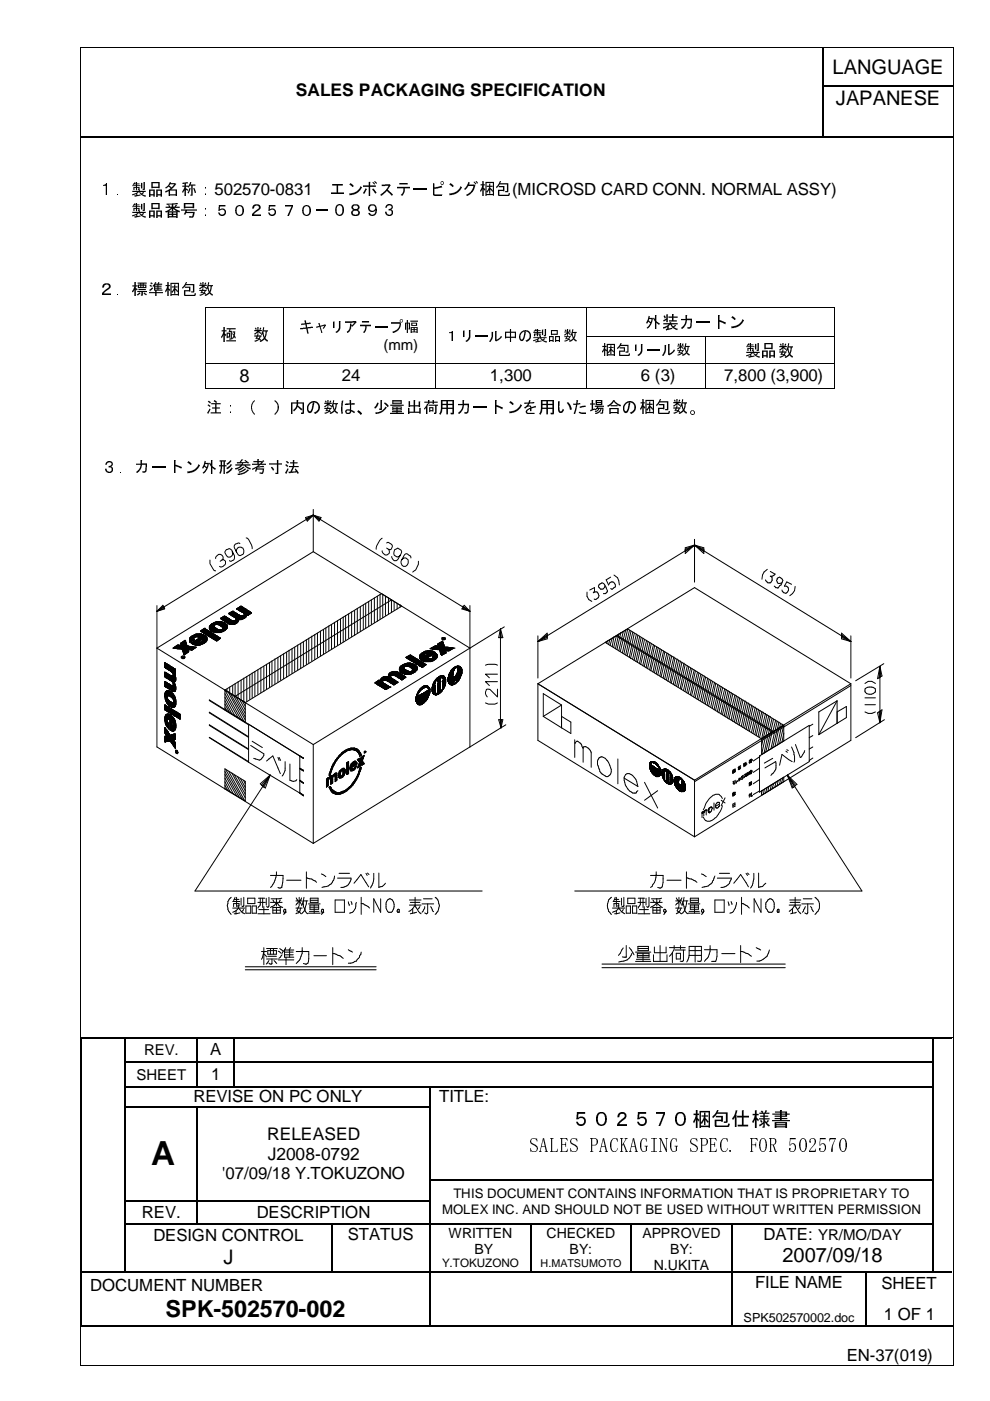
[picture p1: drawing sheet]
<svg xmlns="http://www.w3.org/2000/svg" width="210mm" height="297mm" viewBox="0 0 210 297" stroke-linecap="round" stroke-linejoin="round" font-family="sans-serif">
<defs><g id="words">
<text font-size="7" x="32.1" y="247">A</text>
<text font-size="5" x="35.1" y="279.1">SPK-502570-002</text>
<g font-size="4.3">
<text x="176.5" y="15.6">LANGUAGE</text>
<text x="177.2" y="22.3">JAPANESE</text>
<text x="121.2" y="238.8">５０２５７０梱包仕様書</text>
<text x="112.1" y="244.3">SALES PACKAGING SPEC. FOR 502570</text>
<text x="47.4" y="268">J</text>
<text x="165.9" y="267.6">2007/09/18</text>
</g>
<text font-size="3.9" x="50.8" y="81.1">8</text>
<g font-size="3.7">
<text x="62.7" y="20.4">SALES PACKAGING SPECIFICATION</text>
<text x="56.6" y="241.7">RELEASED</text>
<text x="56.8" y="246">J2008-0792</text>
</g>
<g font-size="3.6">
<text x="72.5" y="80.8">24</text>
<text x="103.9" y="80.8">1,300</text>
<text x="135.9" y="80.8">6 (3)</text>
<text x="153.5" y="80.8">7,800 (3,900)</text>
<text x="44.6" y="223.8">A</text>
<text x="41" y="233.7">REVISE ON PC ONLY</text>
<text x="44.8" y="229">1</text>
<text x="93.1" y="233.7">TITLE:</text>
<text x="47.1" y="250">'07/09/18 Y.TOKUZONO</text>
<text x="30.1" y="258.3">REV.</text>
<text x="32.5" y="263.2">DESIGN CONTROL</text>
<text x="54.4" y="258.3">DESCRIPTION</text>
<text x="73.7" y="262.8">STATUS</text>
<text x="161.9" y="262.8">DATE: YR/MO/DAY</text>
<text x="19.1" y="273.7">DOCUMENT NUMBER</text>
<text x="160.1" y="273">FILE NAME</text>
<text x="186.9" y="273.4">SHEET</text>
<text x="187.4" y="279.8">1 OF 1</text>
<text x="179.5" y="288.5">EN-37(019)</text>
</g>
<g font-size="3.5">
<text x="20.8" y="41.3">１．製品名称：502570-0831</text>
<text x="69.8" y="41.3">エンボステーピング梱包(MICROSD CARD CONN. NORMAL ASSY)</text>
<text x="27.8" y="45.8">製品番号：５０２５７０－０８９３</text>
<text x="20.8" y="62.6">２．標準梱包数</text>
<text x="136.8" y="69.5">外装カートン</text>
<text x="46.5" y="72.4">極</text>
<text x="53.7" y="72.4">数</text>
<text x="157.9" y="75.4">製品数</text>
<text x="43.7" y="87.5">注：（</text>
<text x="57.8" y="87.5">）内の数は、少量出荷用カートンを用いた場合の梱包数。</text>
<text x="21.5" y="100.2">３．カートン外形参考寸法</text>
</g>
<g font-size="3.2">
<text x="63.5" y="70.4">キャリアテープ幅</text>
<text x="81.3" y="74.2">(mm)</text>
<text x="94" y="72.2">１リール中の製品数</text>
<text x="127.4" y="75.2">梱包リール数</text>
<text x="30.5" y="223.7">REV.</text>
<text x="29" y="228.9">SHEET</text>
</g>
<g font-size="3">
<text x="95.1" y="262.4">WRITTEN</text>
<text x="115.9" y="262.4">CHECKED</text>
<text x="136.2" y="262.4">APPROVED</text>
<text x="100.6" y="265.9">BY</text>
<text x="120.8" y="265.9">BY:</text>
<text x="138.6" y="269.3">N.UKITA</text>
<text x="142.1" y="265.9">BY:</text>
</g>
<g font-size="2.8">
<text x="93.7" y="257.3">MOLEX INC. AND SHOULD NOT BE USED WITHOUT WRITTEN PERMISSION</text>
<text x="96.1" y="254.1">THIS DOCUMENT CONTAINS INFORMATION THAT IS PROPRIETARY TO</text>
</g>
<text font-size="2.7" x="157.7" y="280.4">SPK502570002.doc</text>
<text font-size="2.5" x="93.7" y="268.7">Y.TOKUZONO</text>
<text font-size="2.3" x="114.6" y="268.6">H.MATSUMOTO</text>
</g></defs>
<path d="M174.6 10.2v8" fill="none" stroke="#000" stroke-width=".25"/>
<g fill="#fff">
<path d="M57.2 18.2h.1v.2h-.1z"/>
<path d="M132 18.2h.1v.2h-.1z"/>
</g>
<path d="M174.4 18.2h.3v.2h-.3z" fill="#000"/>
<path d="M174.7 18.3h27.3M17.3 29h39.9" fill="none" stroke="#000" stroke-width=".25"/>
<path d="M57.2 18.4h.1v10.4h-.1z" fill="#fff"/>
<path d="M57.2 28.8h.3v.3h-.3z" fill="#000"/>
<path d="M57.5 29h74.5" fill="none" stroke="#000" stroke-width=".25"/>
<path d="M132 18.4h.1v10.4h-.1z" fill="#fff"/>
<path d="M132 28.8h.3v.3h-.3zM174.4 28.8h.3v.3h-.3zM17.1 219.9h.2v.3h-.2zM26.5 219.9h.2v.3h-.2zM41.7 219.9h.3v.3h-.3zM49.5 219.9h.3v.3h-.3zM197.7 219.9h.2v.3h-.2zM202 219.9h.1v.3h-.1z" fill="#000"/>
<g fill="none" stroke="#000" stroke-width=".25">
<path d="M174.6 18.4v10.4M132.3 29h42.1M174.7 29h27.3M17.2 220.2v4.9M17.3 220h9.2M26.6 220.2v4.9M26.7 220h15M41.8 220.2v4.9M42 220h7.5M49.7 220.2v4.9M49.8 220h147.9M197.8 220.2v4.9"/>
<path d="M197.9 220h4.1"/>
</g>
<path d="M202 220.2h.1v4.9h-.1z" fill="#fff"/>
<path d="M17.1 225.1h.2v.3h-.2zM26.5 225.1h.2v.3h-.2zM41.7 225.1h.3v.3h-.3zM49.5 225.1h.3v.3h-.3zM197.7 225.1h.2v.3h-.2z" fill="#000"/>
<path d="M26.7 225.2h15M42 225.2h7.5M49.8 225.2h147.9" fill="none" stroke="#000" stroke-width=".25"/>
<path d="M202 225.1h.1v.3h-.1z" fill="#fff"/>
<path d="M17.2 225.4v4.9M26.6 225.4v4.9M41.8 225.4v4.9M49.7 225.4v4.9M197.8 225.4v4.9" fill="none" stroke="#000" stroke-width=".25"/>
<path d="M202 225.4h.1v4.9h-.1z" fill="#fff"/>
<path d="M17.1 230.3h.2v.3h-.2zM26.5 230.3h.2v.3h-.2zM41.7 230.3h.3v.3h-.3zM49.5 230.3h.3v.3h-.3zM91.1 230.3h.2v.3h-.2zM197.7 230.3h.2v.3h-.2z" fill="#000"/>
<path d="M26.7 230.4h15M42 230.4h7.5M49.8 230.4h41.3M91.3 230.4h106.4" fill="none" stroke="#000" stroke-width=".25"/>
<path d="M202 230.3h.1v.3h-.1z" fill="#fff"/>
<path d="M17.2 230.6v4M26.6 230.6v4M91.2 230.6v4M197.8 230.6v4" fill="none" stroke="#000" stroke-width=".25"/>
<path d="M202 230.6h.1v4h-.1z" fill="#fff"/>
<path d="M17.1 234.6h.2v.3h-.2zM26.5 234.6h.2v.3h-.2zM41.7 234.6h.3v.3h-.3zM91.1 234.6h.2v.3h-.2zM197.7 234.6h.2v.3h-.2z" fill="#000"/>
<path d="M26.7 234.8h15M42 234.8h49.1" fill="none" stroke="#000" stroke-width=".25"/>
<path d="M202 234.6h.1v.3h-.1z" fill="#fff"/>
<path d="M17.2 234.9v4.8M26.6 234.9v4.8M41.8 234.9v4.8M91.2 234.9v4.8M197.8 234.9v4.8" fill="none" stroke="#000" stroke-width=".25"/>
<path d="M202 234.9h.1v4.8h-.1z" fill="#fff"/>
<path d="M17.1 239.7h.2v.3h-.2zM26.5 239.7h.2v.3h-.2zM41.7 239.7h.3v.3h-.3zM91.1 239.7h.2v.3h-.2zM197.7 239.7h.2v.3h-.2z" fill="#000"/>
<path d="M202 239.7h.1v.3h-.1z" fill="#fff"/>
<path d="M17.2 240v4.9M26.6 240v4.9M41.8 240v4.9M91.2 240v4.9M197.8 240v4.9" fill="none" stroke="#000" stroke-width=".25"/>
<path d="M202 240h.1v4.9h-.1z" fill="#fff"/>
<path d="M17.1 244.9h.2v.2h-.2zM26.5 244.9h.2v.2h-.2zM41.7 244.9h.3v.2h-.3zM91.1 244.9h.2v.2h-.2zM197.7 244.9h.2v.2h-.2z" fill="#000"/>
<path d="M202 244.9h.1v.2h-.1z" fill="#fff"/>
<path d="M17.2 245.1v4.9M26.6 245.1v4.9M41.8 245.1v4.9M91.2 245.1v4.9M197.8 245.1v4.9" fill="none" stroke="#000" stroke-width=".25"/>
<path d="M202 245.1h.1v4.9h-.1z" fill="#fff"/>
<path d="M17.1 250h.2v.3h-.2zM26.5 250h.2v.3h-.2zM41.7 250h.3v.3h-.3zM91.1 250h.2v.3h-.2zM197.7 250h.2v.3h-.2z" fill="#000"/>
<path d="M91.3 250.1h106.4" fill="none" stroke="#000" stroke-width=".25"/>
<path d="M202 250h.1v.3h-.1z" fill="#fff"/>
<path d="M17.2 250.3v4.3M26.6 250.3v4.3M41.8 250.3v4.3M91.2 250.3v4.3M197.8 250.3v4.3" fill="none" stroke="#000" stroke-width=".25"/>
<path d="M202 250.3h.1v4.3h-.1z" fill="#fff"/>
<path d="M17.1 254.6h.2v.2h-.2zM26.5 254.6h.2v.2h-.2zM41.7 254.6h.3v.2h-.3zM91.1 254.6h.2v.2h-.2zM197.7 254.6h.2v.2h-.2z" fill="#000"/>
<path d="M26.7 254.7h15M42 254.7h49.1" fill="none" stroke="#000" stroke-width=".25"/>
<path d="M202 254.6h.1v.2h-.1z" fill="#fff"/>
<path d="M17.2 254.8v4.6M26.6 254.8v4.6M41.8 254.8v4.6M91.2 254.8v4.6M197.8 254.8v4.6" fill="none" stroke="#000" stroke-width=".25"/>
<path d="M202 254.8h.1v4.6h-.1z" fill="#fff"/>
<path d="M17.1 259.4h.2v.3h-.2zM26.5 259.4h.2v.3h-.2zM41.7 259.4h.3v.3h-.3zM70.2 259.4h.2v.3h-.2zM91.1 259.4h.2v.3h-.2zM112.4 259.4h.2v.3h-.2zM133.7 259.4h.3v.3h-.3zM155.1 259.4h.2v.3h-.2zM197.7 259.4h.2v.3h-.2z" fill="#000"/>
<path d="M26.7 259.5h15M42 259.5h28.2M70.4 259.5h20.7M91.3 259.5h21.1M112.6 259.5h21.1M134 259.5h21.1M155.3 259.5h42.4" fill="none" stroke="#000" stroke-width=".25"/>
<path d="M202 259.4h.1v.3h-.1z" fill="#fff"/>
<path d="M17.2 259.7v4.8M26.6 259.7v4.8M70.3 259.7v4.8M91.2 259.7v4.8M112.5 259.7v4.8M133.9 259.7v4.8M155.2 259.7v4.8M197.8 259.7v4.8" fill="none" stroke="#000" stroke-width=".25"/>
<path d="M202 259.7h.1v4.8h-.1z" fill="#fff"/>
<path d="M17.1 264.5h.2v.3h-.2zM26.5 264.5h.2v.3h-.2zM70.2 264.5h.2v.3h-.2zM91.1 264.5h.2v.3h-.2zM112.4 264.5h.2v.3h-.2zM133.7 264.5h.3v.3h-.3zM155.1 264.5h.2v.3h-.2zM197.7 264.5h.2v.3h-.2z" fill="#000"/>
<path d="M202 264.5h.1v.3h-.1z" fill="#fff"/>
<path d="M17.2 264.8v4.8M26.6 264.8v4.8M70.3 264.8v4.8M91.2 264.8v4.8M112.5 264.8v4.8M133.9 264.8v4.8M155.2 264.8v4.8M197.8 264.8v4.8" fill="none" stroke="#000" stroke-width=".25"/>
<path d="M202 264.8h.1v4.8h-.1z" fill="#fff"/>
<path d="M17.1 269.6h.2v.3h-.2zM26.5 269.6h.2v.3h-.2zM70.2 269.6h.2v.3h-.2zM91.1 269.6h.2v.3h-.2zM112.4 269.6h.2v.3h-.2zM133.7 269.6h.3v.3h-.3zM155.1 269.6h.2v.3h-.2zM183.5 269.6h.2v.3h-.2zM197.7 269.6h.2v.3h-.2z" fill="#000"/>
<path d="M17.3 269.7h9.2M26.7 269.7h43.5M70.4 269.7h20.7M91.3 269.7h21.1M112.6 269.7h21.1M134 269.7h21.1M155.3 269.7h28.2M183.7 269.7h14M197.9 269.7h4.1" fill="none" stroke="#000" stroke-width=".25"/>
<path d="M202 269.6h.1v.3h-.1z" fill="#fff"/>
<path d="M17.2 269.9v11.2M91.2 269.9v11.2M155.2 269.9v11.2M183.6 269.9v11.2M17.3 281.2h73.8M91.3 281.2h63.8M155.3 281.2h28.2M183.7 281.2h18.3" fill="none" stroke="#000" stroke-width=".25"/>
<path d="M17.1 281.1h.2v.2h-.2zM91.1 281.1h.2v.2h-.2zM155.1 281.1h.2v.2h-.2zM183.5 281.1h.2v.2h-.2z" fill="#000"/>
<path d="M202 269.9h.1v11.2h-.1z" fill="#fff"/>
<path d="M202 281.1h.1v.2h-.1z" fill="#000"/>
<path d="M60.2 15.7h71.6v8.4h-71.6z" fill-rule="evenodd" fill="#fff"/>
<g fill="none" stroke="#000" stroke-width=".21">
<path d="M17.1 10.2v279.2M17.2 10.2h184.9M202.2 10.2v279.2M43.6 65.4v5.8M43.6 71.4v5.6M43.6 77.2v5.1M43.7 65.3h16.3M43.7 77h16.3M60.1 65.4v5.8M60.1 71.4v5.6M60.1 77.2v5.1M60.1 65.3h32.2"/>
<path d="M60.1 77h32.2M92.3 65.4v5.8M92.3 71.4v5.6M92.3 77.2v5.1M92.4 65.3h31.9M92.4 77h31.9M124.4 65.4v5.8M124.4 71.4v5.6M124.4 77.2v5.1M124.5 65.3h52.4M124.5 71.3h24.9M124.5 77h24.9"/>
<path d="M149.5 71.4v5.6M149.5 77.2v5.1M149.5 71.3h27.4M149.5 77h27.4M177 65.4v5.8M177 71.4v5.6M177 77.2v5.1M43.7 82.4h16.3M60.1 82.4h32.2M92.4 82.4h31.9M124.5 82.4h24.9M149.5 82.4h27.4"/>
<path d="M44.5 118.7v.8l.9 1.5h.3M45.7 118.4a.8 .8 0 0 1 .8-.9 .8 .8 0 0 1 .8 .9l-.2 .3M46.7 119l.7-.4a.84 .84 0 0 1 .3 1.2 .84 .84 0 0 1-1.2 .3M49.2 117l.1 .5a.87 .87 0 0 1-1 .6l-.3-.3a.81 .81 0 0 1-.1-1.2 .81 .81 0 0 1 1.2 .1l.6 1.2v.4a.82 .82 0 0 1-1.1 .6M50.9 115.3a.79 .79 0 0 0-.9 0 .79 .79 0 0 0-.3 .9l.8 1.5a.85 .85 0 0 0 1.2-.9 .85 .85 0 0 0-1.3-.6l-.4 .6 .2 .3M52.2 114l.3 .1a3.3 3.3 0 0 1 1 2.2M65 110l.1 .3M66.4 109.2l-33.1 20.4M66.4 109.2l33.2 20.4M66.4 117l-33.1 20.4 33.1 20.5M66.4 108v9M66.4 117l33.2 20.4"/>
<path d="M66.4 109.2l-1.2 1.3-.1-.2M66.4 109.2l-1.3 1.1M66.4 109.2l-1.4 .8M66.4 109.2l-1.6 .5 .2 .3M66.4 109.2l1.7 .5-.2 .3M66.4 109.2l1.4 1.1 .1-.3M66.4 109.2l1.5 .8M66.4 109.2l1.2 1.3 .3-.5M67.9 110h.1M81 114.1a2.94 2.94 0 0 0-1.2 2.4M82 115.1a.78 .78 0 0 1 1.1 .4 .78 .78 0 0 1-.4 1h-.3M82 116.2a.8 .8 0 0 1 .5 1.1 .81 .81 0 0 1-1 .3 .81 .81 0 0 1-.5-.8"/>
<path d="M84.8 117.8a.79 .79 0 0 1-1 .1 .79 .79 0 0 1-.2-1l.1-.4a.82 .82 0 0 1 1-.1 .82 .82 0 0 1 .3 1l-.6 1.2-.4 .3a.87 .87 0 0 1-.9-.9M87.1 118.3a1.34 1.34 0 0 0-1.1-.9 2.81 2.81 0 0 0-1 2 .74 .74 0 0 0 1.2 .6 .89 .89 0 0 0 .4-1.1 .89 .89 0 0 0-.9-.6l-.5 .3M88.7 119v.6l-.6 1.2-.6 .5M145.3 116.1l2-.5-2 1.7zM147.3 115.6l33.1 20.4M147.3 114.4v9M147.3 115.6l-33.3 20.4M147.3 115.6l1.9 .5v1.2zM147.3 115.6l1.9 1.4M147.3 115.6l1.9 1.2M147.3 115.6l1.9 .9M147.3 115.6l-2 1.4"/>
<path d="M147.3 115.6l-2 1.2M147.3 115.6l-2 .9M33.3 128.4v30l33.1 20.4M34.6 128.5l-.1-.2-1.2 1.3M34.6 128.5l-1.3 1.1M34.6 128.5l.1 .2M34.7 128.7l-1.4 .9M34.7 128.7l.2 .4-1.6 .5M34.9 129l-1.6 .6M36.7 137.4h.1M36.7 137.4l1.9 .3M38 136.8l-.9 .6 1-.6-.9 .6 1.2-.6"/>
<path d="M38 136.8l-1 .6 .9-.6-1.1 .6 .9-.6-1 .6M38.4 136.4l1-.5-1 .8M38.4 139.2l.2-.1a.35 .35 0 0 1 .4-.1 .35 .35 0 0 1 .2 .4l-.1 .2h-.5l-.2-.1zM38.4 136.8l1-.6-1 .6M38.4 136.7l1-.6-1 .7M38.4 136.8h-.8l-.9 .6M38.5 137.5l1.2-.7-1.2 .9 1.3-.7-1.1 .7M38.5 139.3l.2 .1M38.6 137.7l.5 1.2 .9-.7M38.7 139.4h.1M38.7 138l1.8-.9-1.6 1.1M38.7 139.2l.5 .2-.3 .1"/>
<path d="M38.7 139.4l.2 .1M38.9 138.2l1.8-1.1-1.8 1.2M38.9 139.5h.1M38.9 138.5l1.1-.5-1.1 .7M38.9 139.3l-.2 .1M39.2 135.9l-.8 .5M39.2 135.8l-.8 .6M39.2 135.8l.5 1.2M39.2 135.8l-.8 .5v.5M39.4 136.2l-1 .6M39.4 136.3l-1.8 1.2M39.4 136.3l-1.9 1.2"/>
<path d="M39.4 136.3l-1.9 1.1M39.6 136.7l-1.4 .8 1.4-.7-1.2 .7M39.6 136.7l-1.6 .8 1.6-1-1.7 1 1.5-1-1.6 1 1.6-1.1-1.7 1.1M39.6 136.8l-1.2 .7M39.6 136.7l-1.5 .8M39.7 137l-1.1 .7M39.7 137l1.9 .2M39.9 138l-1 .5M39.9 137.7l-1 .8M39.9 137.7l-1 .7M39.9 137.7l-1 .6M39.9 137l-1.2 .7"/>
<path d="M39.9 137.7l.1 .5M40 138.2l-.9 .5M40.1 137.1l-1.4 .8 1.3-.9-1.3 .7M40.2 135.6l2-1.2-2 1.4M40.2 137.1l-1.5 .9 1.6-.9M40.6 137.1l-1.7 1.1M40.8 137.1l-1.9 1.2M41 137.2l-.9 .5 1-.5-.9 .5 1.2-.5-.9 .5M41 137.1l-1.1 .6M41.1 135.2l-.9 .8 .9-.6-.8 .6M41.1 135.6l-.8 .5 .9-.5M41.1 134.7l-.6 .3"/>
<path d="M41.2 135.2l-1 .6M41.3 134.6l-.9 .5M41.4 134.6l-1.1 .6 1.2-.6M41.5 134.4l-1.2 .9M41.6 135l1.1-.6-.9 .6 .9-.6-.8 .6M41.6 134.4l-1.4 .9 1.5-.9-1.5 1 1.6-1M41.6 137.2l-.9 .7-.8-.2M41.6 137.2l-1.1 .7M41.9 135l.5 .2-1.9 1.1 .2 .1M41.9 134.4l-1.7 1.2 1.8-1.2-1.8 1.2M42 136.1h.1M42 136.1l-.8 .6 1-.6"/>
<path d="M42.2 134.4l-2 1.2M42.4 136.2l-1.1 .6M42.4 134.4l-2.2 1.4M42.4 136.7l1.4-.8-1.3 .8M42.4 134.4l-.9 .6M42.4 134.4l-1 .6M42.4 134.4l-1 .7M42.5 133.8l3.5 2.1 .7-.6M42.5 136.1l-.9 .7 .9-.6M42.7 136.1l-1.2 .7M42.7 136.1l-1 .7 2.2-1.4-2.1 1.4M42.9 135.6h.1"/>
<path d="M42.9 135.6l-.9 .5M42.9 135.6l.9-.6-2.8 1.7 2.7-1.8-2.9 1.6M42.9 135.6l.9-.5-.8 .5M43 135.6l-.1 .5h-.4v.1l-.5-.1M43 134.6l-1 .5 .9-.5-1 .4M43.1 134.6l-.9 .5M43.2 134.6l-1 .5 1-.4-.8 .5 .8-.5-2.6 1.7M43.2 134.1l.8-.4-.8 .5 .9-.5-.9 .5 1-.4-.8 .6 .9-.6-.8 .6M43.4 133.2h.1M43.4 134.8l.3 .1a1.09 1.09 0 0 1-.8 1.6l-.5 .3h-1.1l-.6-.4M43.4 134.8l-.3-.2a2.39 2.39 0 0 0-2.7 .5l-.2 .3 .1 .8 .9-.6-.1-.4 .3-.2h.5M43.4 134.8l-2.8 1.6"/>
<path d="M43.4 133.2l-.9 .6M43.4 134.8l-2.7 1.6M43.4 134.7l-2.8 1.7M43.4 133.2l3.3 2.1M43.5 134.8l-2.8 1.6M43.5 134.4l1-.5-.8 .7 .9-.6-.8 .6M43.5 133.4l-.8 .4M43.5 133.2l-1 .6M43.5 136.2l-.4 .3M43.5 134.8l-2.7 1.7M43.5 134.8l-2.8 1.7M43.6 133.5l-.9 .4 1-.4-.8 .5 .9-.5-.8 .5 .8-.4"/>
<path d="M43.6 133.4l-.9 .5M43.6 134.8l-2.8 1.7M43.7 135l-2.6 1.7 .9-.6M43.7 136.1l-.8 .4M43.7 136l-1 .7M43.8 136l-1.1 .7M43.9 135.6l-2 1.2M43.9 135.3l-.9 .6 .9-.7-.9 .6M43.9 135.6l-1.7 1.2 1.7-1-1.5 1M43.9 135.9l-1.5 .9M43.9 135.6l-1.7 1.2M43.9 135.3l-1 .7"/>
<path d="M43.9 135.3l-.9 .7M44 133.6l-1 .5M44.2 134.9l1-.5-.8 .6 .9-.6-.8 .6M44.3 133.9l-.8 .5M44.4 133.2l1-.6-1 .6M44.6 133.6l.9-.6-.8 .6M44.7 134.1l-.8 .6 .9-.6-.8 .6 .9-.5-.8 .6 .9-.6-.8 .6 .8-.4M44.7 134l-.9 .6M44.7 133.7l1-.5-.9 .5M44.7 134.1l-.8 .5M44.7 134.1l-.9 .5M44.8 133.8l.9-.6-.8 .6"/>
<path d="M44.9 132.3h.1M44.9 132.3a.82 .82 0 0 0-.5 .7 .82 .82 0 0 0 .5 .8M45.2 135.4l1-.4-.9 .4M45.3 132.8l-.8 .6M45.3 132.7l-.8 .7M45.3 132.7l-.8 .5M45.3 132.7l-.9 .5M45.4 132.9l.4 .3M45.4 132.9l-.9 .6M45.4 132.9l-.8 .6M45.4 132.8l-.9 .6M45.4 132.7l-1 .5"/>
<path d="M45.4 132l-.7 .4M45.4 134.6l-.8 .5 .9-.5-.8 .5 1-.4-.9 .5 .9-.5-.8 .5 .8-.4M45.4 134.6l-.8 .4M45.4 134.6l-.9 .4M45.4 134.4l-.9 .6M45.5 132l-.8 .5M45.7 132l-1.1 .6 1.1-.6M45.8 133.2l.4 .3h.3M45.8 133.2l-.9 .6M45.8 133.4l-.8 .5 1-.5-.9 .5 .9-.5-.8 .5 .8-.4M45.8 133.2l-.8 .6M45.8 131.8l-1.3 .9 1.5-.9"/>
<path d="M46 134.9l-.9 .4M46 134.8l-1.1 .5M46 132.4l1-.6-.8 .6M46 134.9l-.9 .5M46.2 132.4l.5 .3M46.2 132.4l-.7 .1-.2 .2 .1 .2M46.2 134.1l2-1.2-2 1.2M46.2 131.8l-1.8 1.1 1.8-1.1-1.8 1 1.6-1-1.5 1M46.2 135l-.9 .6M46.4 134.1l1.8-1.1-1.7 1.1M46.4 131.8l-2 1.2 2.1-1.2M46.4 135.1l-.9 .5 1-.4"/>
<path d="M46.4 135.1l-1 .5M46.5 133.6l-.8 .5 1-.5M46.5 133.5l-1 .5 .9-.5-1.2 .5M46.5 131.8l-2.1 1.4M46.7 131.8l-1 .6 1-.6M46.7 131.8l-1 .7M46.7 131.8l-2.3 1.4M46.7 135.2l-1 .6M46.7 132.7l.5 .3M46.7 131.1l.9-.5 1.4 .9M46.7 133.6l-.9 .5 1.1-.5M46.7 131.8l-.7 .6 .9-.6"/>
<path d="M46.7 131.8l-.9 .6M46.7 135.3l-.9 .6 .9-.6-.9 .5M46.7 131.1l2 1.3M46.9 134l1.1-.6-1 .6M46.9 133.5l-.9 .6 1-.6M47.1 132l-.9 .5 1.1-.5M47.1 131.8l-.9 .6M47.2 133l.1 .2-.4 .4-.4-.1M47.4 132l-.9 .6 1-.6M47.4 132l-.9 .5M47.6 132l-.9 .6M47.7 132.1a.86 .86 0 0 1 .5 1 .86 .86 0 0 1-.8 .7l-.7 .3h-1l-.8-.3"/>
<path d="M47.7 132.1a2.45 2.45 0 0 0-2.8 .2M47.7 132.1l-1 .6M47.7 132.1l-.8 .6 .9-.6M47.7 130.6l-1 .5M47.8 132.3l-.7 .5M47.8 131.7l.8-.4-.8 .5 .9-.5-.8 .5M47.8 133.6l-.5 .3M47.9 132.4l-.8 .5 .9-.5-.8 .5M47.9 130.7l-.9 .6 .8-.6-.9 .6 .8-.6-.8 .4M47.9 133.5l-.8 .5M48 132.5l-.8 .5M48.1 133.2l-1.4 .8"/>
<path d="M48.1 133.2l-1.4 .9M48.1 133.2l-1.6 .9M48.1 132.6l-.8 .6 .9-.5M48.1 132.6l-.8 .6M48.1 132.6l-.9 .6M48.1 132.5l-.9 .5M48.2 131.1l-.8 .4 .8-.6-.9 .6 .8-.6-.9 .5 .8-.6-.9 .6 .8-.6-.8 .5M48.2 132.7l-2.2 1.4M48.2 132.7l-1 .5M48.4 131.1l-1 .5M48.6 132.3l4.4-2.6-4.3 2.7M48.6 131.1l-.9 .6 .8-.6-.9 .6 .8-.6-.8 .5"/>
<path d="M48.6 130.2l.9-.5-.8 .6 1-.6-.9 .6M48.7 131.4l-.8 .4M48.9 131.5l-.8 .5 .8-.6-.9 .6 .8-.6-.9 .4M49 131.5l-.8 .5 .9-.5M49 131.5l-.9 .5M49.1 131.6l-.8 .4M49.2 131.6l-.9 .5M49.2 130.5l.8-.5-.8 .6 1-.6-.9 .6M49.3 132.4l1.2-.7-1 .7M49.3 131.6l-.9 .5 1.1-.5-1 .7 1-.7M49.3 130.6l1-.4-.8 .5 .9-.5-.9 .5M49.3 129.6l-.8 .6 1-.6-.9 .6"/>
<path d="M49.3 129.6l-.8 .4 1.5 .9M49.3 129.6l1.5 .9M49.5 130.7l1-.4-1 .5M49.5 129.6l-.9 .6M49.7 131.6l-1.1 .7M49.7 129.9l-.9 .4M49.7 132.3l.7-.3-.7 .4 .8-.6-1 .6M49.7 129.9l-.8 .5 .9-.5M49.7 129.9l-.9 .5M50 130.9v.6h-1M50 131.1l1-.6-1 .6M50 129.9l-1 .6"/>
<path d="M50.2 129.1h.1M50.2 130.2l-.9 .4M50.2 129.1l1.4 .8M50.3 132l-.5 .3M50.4 130.3l-.9 .4M50.5 131.4v.4l-.5 .5-1.3 .1M50.5 131.4h.1M50.5 131.5l-1.3 .9M50.5 131.5l-1.5 .9M50.5 131.4l-1.6 1 1.6-.9M50.5 130.3l-.8 .5M50.8 131.4l1.4-.9-1.3 .9"/>
<path d="M50.8 130.5l-.8 .4M50.8 130.4l-1 .5 .9-.5-1 .5 .8-.5-.8 .4M50.9 130.5l-.9 .6M50.9 129.4l.8-.4-.8 .5 .9-.5-.8 .5M51 130.6l-1 .5M51.1 130.6l-1.1 .5M51.1 128.5l-.8 .6M51.1 128.7l-.8 .4M51.1 128.5l-.9 .6M51.1 128.5l2.2 1.4M51.2 130.6l-1.2 .7 1.3-.7M51.3 131.3l.8-.5-.7 .5"/>
<path d="M51.3 128.7l-.8 .5 .8-.5-1 .4M51.4 130.5l-1.4 .9 1.4-.8M51.5 130.5l-1.5 1M51.6 129.9l.2 .1-.2 .5h-.2v.1l-.6-.1M51.6 131.1l.4-.2-.5 .4M51.7 130l1-.5-.9 .7M51.7 128.8l-.9 .6 .8-.6-.9 .6 .8-.7-1 .6 .9-.6-.9 .6M51.8 130.2l1-.6-1 .7M51.8 129.1l-.8 .4M52 129.2l-.8 .4 .8-.5-.9 .5 .8-.5-.9 .4M52.1 130.7l-1 .7 1.1-.8-1.2 .8M52.2 130.4a.88 .88 0 0 1-1 .9l-.7 .1"/>
<path d="M52.2 130.4h.1M52.2 130.4l-1.5 1 2.4-1.5-2.6 1.5M52.2 129.2l-1 .5M52.5 129.4l-.9 .5M52.5 129.4l-1 .5 .8-.6-.9 .6 .8-.6-.8 .4M52.5 129.5l-.8 .4 .8-.5-.9 .5M52.7 129.6l-.9 .6M53 129.6l-1.3 .8M53 129.7l-2.5 1.7M53 129.7l-4.2 2.7 1.7-1M53 129.7l-4.3 2.7M53.3 129.9l-1 .5"/>
<path d="M53.3 129.9l-.8 .6-.2-.1M53.3 129.9l-.8 .6M58.3 139.7v5.3M58.9 139.4v5.3M59.5 139.1v5.1M60.1 138.6v5.3M60.8 138.3v5.3M61.3 137.9v5.2M61.9 137.5v5.3M62.5 137.2v5.2M63.1 136.8v5.2M63.8 136.4v5.3"/>
<path d="M64.3 136.1v5.2M65 135.6v5.3M65.5 135.3v5.3M66.1 134.9v5.2M66.7 134.6v5.2M67.3 134.2v5.2M67.9 133.8v5.3M68.6 133.5v5.2M69.1 133.2v5.1M69.7 132.7v5.3M70.3 132.4v5.3M70.9 132v5.2"/>
<path d="M71.6 131.6v5.2M72.2 131.3v5.1M72.8 130.8v5.3M73.3 130.5v5.3M73.9 130.2v5.1M74.5 129.7v5.3M75.2 129.4v5.3M75.8 129v5.2M76.4 128.7v5.2M77 128.3v5.2M77.5 127.9v5.3M78.2 127.5v5.3"/>
<path d="M78.7 127.2v5.2M79.4 126.7v5.3M80 126.4v5.3M80.6 126v5.3M81.2 126v4.9M81.7 126.4v4.1M82.4 126.7v3.5M83 127.2l-33.2 20.4v-2.6M83 127.1v2.8M83.6 127.5v1.9M84.2 127.9v1.2M84.8 128.2v.5"/>
<path d="M87 138.9l-1 .5 3.5 2.1M87 138.9l-.8 .5 .8-.5M87 138.9l3.4 2M87.1 140l.8-.5-.8 .6 .9-.6-.8 .6M87.2 138.9l-1 .6M87.5 139.3l-.8 .4 .8-.5-.9 .5 .8-.5-.9 .4 .8-.5-.9 .5 .8-.5-.8 .4M87.7 139.4l-.8 .4 .8-.5-.9 .5 .8-.5-.9 .5M87.9 139.4l-1 .6M88 139.6l-.8 .5M88.2 139.7l-.8 .4 .8-.5-.9 .5 .8-.5-.9 .5M88.5 139.8l-.9 .5 .9-.6-1 .6 .8-.6-.9 .6M88.5 139.8l-.9 .6"/>
<path d="M88.6 139.8l-.9 .6M89 139.1l1.8-1.1-1.8 1.2 1.9-1.2-1.9 1.3M89 139.4l.9-.5-.9 .6M89 139.3l2.1-1.3-2.1 1.4M89.9 139.1l-.9 .5 1-.5M89.9 138.3l-.6 .2M90 138.2l-.7 .4M90 138.7l-1 .7M90 138.9l-1 .5M90 139.2l-1 .5M90 139.1v.1M90.2 138l-1 .7"/>
<path d="M90.3 138l-1.3 .9 1.4-.9M90.5 139.5l.5 .2M90.5 139.5l-1 .6M90.5 139.6l-.8 .5 .9-.5M90.5 139.5l-.8 .6M90.5 138l-1.5 .9M90.6 138l-1.6 .9M90.6 138l-1.6 1.1M90.7 139.6l-.9 .5M90.7 138l-1.7 1.1M90.8 139.7l-.8 .6 1-.6M90.8 139.6l-.9 .5"/>
<path d="M90.9 138.6h.1M90.9 138.6a.68 .68 0 0 0-1 .5h.1M90.9 138.6l-.9 .6M91 139.7l-.8 .6 1-.6M91 138l-2 1.3M91.2 138l-1 .6M91.2 138l-1.2 .6M91.2 138l-.9 .6M91.3 139.7l-.9 .6 1-.6M91.3 138l-.9 .6M91.7 138l-.9 .6 .8-.6-1.1 .6M91.8 138l-2.6 1.8"/>
<path d="M91.9 138.2l-2.6 1.6 2.7-1.6M92 138.2l-2.7 1.8 2.8-1.7M92 138.2l-2.7 1.8M92.1 138.3a2.3 2.3 0 0 0-3.1 .8v.5l.5 .5M92.1 138.3l-2.6 1.7M92.1 138.3l.2 .1M92.3 138.3l-2.8 1.8M92.3 138.4l-2.8 1.7M92.3 137l-1.1 .5 2.1 .2M92.3 137l-1 .5 1.2-.5-.9 .5M92.3 137h.7M92.3 137.7l1.8-1-1.6 1"/>
<path d="M92.3 138.4l-1.8 1.1M92.5 137l-1 .5M92.5 139.6l-.9 .5M92.5 139.7l-.8 .4M92.5 138.6l.3 .3a1.66 1.66 0 0 1-1.5 1.4h-1.3l-.5-.2M92.5 138.6l-.9 .6 .1 .4-.7 .1M92.5 138.6l-.8 .6M92.6 138.7l-.9 .6M92.6 139.4l-1.4 .9M92.6 139.5l-1.3 .8M92.8 138.9l-2.2 1.4 2.2-1.2-2.1 1.2M92.8 138.9l-1.1 .6 .9-.6-.9 .5"/>
<path d="M92.8 138.9l-2.3 1.4 1-.6M92.8 138.9l-1.1 .7M92.8 136.5l1.1-.6 .3 1.3M92.8 136.5l.2 .5M93 137l-1.1 .7 .9-.7-1.1 .7 .9-.7-1 .7M93 136.8l1-.5-1 .7M93.3 137.7l.3 1.2M93.5 138.5l.9-.5-.9 .6M93.5 138.6l1-.6-1 .7 1-.5-.9 .7M93.5 138.4l1.8-1.1-1.8 1.2M93.7 135.2h.7v.4h-.6zM93.9 136.1l-.9 .7"/>
<path d="M93.9 136.1l-1.1 .6 1.1-.7-1.1 .5M93.9 136.1l-.9 .6M93.9 135.4h.5M94 136.4l-1.9 1.3 1.9-1.2-1.7 1.2M94 136.2l-1 .6M94 136.4l-1 .6M94 136.4l-2 1.3 1-.7M94.1 135.3h.1M94.1 136.8l-1.5 .9 1.5-.9-1.6 .9M94.1 136.8l-1.3 .9M94.1 136.8l-1.3 .9 1.4-.7M94.1 135.4v-.2h-.2l-.1 .1 .3 .3"/>
<path d="M94.2 137.2l-.9 .5M94.2 137l-1.2 .7M94.2 137l-1.2 .7 1.2-.6-1 .6M94.2 137.2l2.1 .2M94.4 137.2l-1.1 .7 1-.7-1 .5M94.4 137.9l-.9 .6M94.4 137.9l.2 .5-1 .5M94.4 137.9l.8 .1M94.5 137.9l.9-.6-1.9 1.2M94.5 137.2l-1.2 .8 1.3-.8M94.5 138l-1 .6M94.6 138.3l-1 .6"/>
<path d="M94.7 137.2l-1.4 .8M94.9 137.2l-1.6 1 1.5-1-1.5 .8M95 137.2l-1.7 1.1M95.1 137.3l-1.8 1M95.1 138l1-.6-.9 .6M95.1 137.2l-1.8 1.1M95.2 137.3l-1.9 1.1M95.5 137.3l-.9 .6M95.5 137.3l-.9 .7 1-.7-.9 .7 1.1-.7-1 .7 1.2-.7-.9 .7M95.5 137.3l-1.1 .6M95.9 137.3l-.9 .7M96 137.4l-.9 .6"/>
<path d="M96.3 137.4h.1M96.3 137.4l-1.1 .6M98.1 129l-.2 .1 1.7 .5M98.1 129l1.5 .6M98.2 128.7l-.1 .3M98.2 128.7l1.4 .9M98.2 128.7v-.2l1.4 1.1M98.2 128.7l.2-.4 1.2 1.3M99.6 128.4v30M106.1 133.4v20.9M106.1 133.4l.5 1.8h-.9zM106.1 133.4l.2 1.8"/>
<path d="M106.1 133.4l-.1 1.8M106.9 132.9l-40.5 25M114 134.8v9M114 136l2-1.8v1.2zM116 134.6l-2 1.4M116 134.8l-2 1.2M116 135.1l-2 .9M124.5 125.5v.9l.3 .7 .7 .4M125 125.1l1-.5v.7l-.2 .4a.63 .63 0 0 1 .6-.2 .63 .63 0 0 1 .5 .5 .73 .73 0 0 1-.1 .8 .73 .73 0 0 1-.8 .2M128.3 124.1l-.2 .5-.3 .3a.96 .96 0 0 1-.9-.6l.1-.3a.74 .74 0 0 1 1.1-.1l.7 1.6-.5 .4h-.3M128.3 136.2h.1M128.3 136.2l33.2 20.5"/>
<path d="M128.8 135.9l-.1 .5M129.3 135.6l-.3 1.1M129.5 122.4l-1 .5 .5 1.1 .3-.4a.73 .73 0 0 1 .9-.1 .73 .73 0 0 1 .2 1l-.5 .4-.4-.1M129.8 135.3l-.5 1.5M130.2 135l-.4 2.1M130.2 121.9l.7 .6 .4 1.5M130.6 134.8l33.1 20.4M130.7 134.8l-.6 2.5M130.8 134.7l33.2 20.4M131.2 134.4l-.7 3.1M131.6 134.1l-.8 3.6M132.1 133.9l-.9 4.1"/>
<path d="M132.7 133.6l-1.2 4.6M133.1 133.4l33.1 20.4M133.1 133.4l-4.8 2.8M133.1 133.4l-1.1 5M133.5 133.6l-1.2 5M133.8 133.8l-1.1 5.1M134.2 134l-1.2 5.1M134.5 134.2l-1.1 5.2M134.9 134.4l-1.2 5.2M135.3 134.7l-1.2 5.1M135.6 134.9l-1.2 5.2M136 135.1l-1.2 5.2"/>
<path d="M136.3 135.3l-1.2 5.2M136.7 135.6l-1.1 5.1M137.1 135.8l-1.3 5.1M137.4 136l-1.1 5.2M137.8 136.2l-1.2 5.2M138.1 136.4l-1.1 5.2M138.6 136.7l-1.3 5.1M138.8 136.8l-1.1 5.2M139.3 137.1l-1.3 5.1M139.6 137.3l-1.2 5.2M140 137.5l-1.3 5.2M140.3 137.7l-1.2 5.2"/>
<path d="M140.7 138l-1.3 5.1M141 138.2l-1.1 5.1M141.4 138.4l-1.3 5.2M141.7 138.6l-1.1 5.2M142.1 138.9l-1.2 5.1M142.4 139.1l-1.1 5.1M142.9 139.3l-1.3 5.2M143.1 139.5l-1.1 5.2M143.6 139.7l-1.3 5.2M143.9 140l-1.2 5.1M162.7 120.7l-.7 .6-.3 .6-.2 .9M163.3 121.2l1 .5-.6 .5h-.4l.4 .3v.6l-.4 .5a.95 .95 0 0 1-1-.7"/>
<path d="M165.8 123.6l-.4 .1a.67 .67 0 0 1-.7-.6 .67 .67 0 0 1 .6-.7l.6 .4a1.29 1.29 0 0 1-.5 1.3l-.4 .6-.5-.1-.4-.3M167.8 123.9l-1-.5-.5 .9a.74 .74 0 0 1 .9 .8 .74 .74 0 0 1-1 .6l-.4-.6M168.6 124.3l-.1 .9-.5 .7-.6 .4M178.4 134.2l2 1.8-2-.6zM178.4 134.6l2 1.4M178.4 134.8l2 1.2M178.4 135.1l2 .9M180.4 134.8v9M34.9 141.5h.1M34.9 147.6h.1M34.9 149.5h.1M34.9 157.3h.1"/>
<path d="M34.9 141.5l1.8 1.2v.6l-.1 .1-.2-.1M34.9 143.4l1.8 1.3v.7h-.3M34.9 147.6l.2 1 .3 .6 .8 .6M34.9 141.5v-1l2.3 1.4v1l-.2-.1M34.9 156.2l.5-.1-.5-.7v-1.2l1.2 1.7 1.1-.3v1.1l-.4 .1 .4 .7M34.9 147.1v.7M34.9 149.5l3.3 1.9v1.1l-3.3-2zM34.9 152v.9M34.9 156.1v1.2M35.1 140.6v1M35.1 142.6v1M35.1 144.5v1"/>
<path d="M35.1 146.7v1.7M35.1 149.5v1.1M35.1 151.7v1.7M35.1 154.3v1.2M35.1 156.1v1.2M35.1 140.6v1.1M35.1 142.6v1.1M35.1 144.5v1.2M35.1 146.6v2M35.1 149.6v1M35.1 151.6v1.9M35.1 154.4v1.2"/>
<path d="M35.2 140.7v1M35.2 142.7v1M35.2 144.7v1M35.2 146.6v2.2M35.2 149.6v1.1M35.2 151.4v2.4M35.2 154.6v1.3M35.2 156.1v1.1M35.4 140.7v1.1M35.4 142.7v1.1M35.4 144.7v1M35.4 146.4v2.6"/>
<path d="M35.4 149.7v1M35.4 151.4v2.6M35.4 154.8v1.2M35.4 156.1v1.1M35.4 140.8v1M35.4 142.8v1M35.4 144.8v1.1M35.4 146.4v1.2M35.4 147.8v1.4M35.4 149.7v1.1M35.4 151.4v1.3M35.4 152.9v1.2"/>
<path d="M35.4 154.9v2.3M35.6 140.8v1.1M35.6 142.8v1.1M35.6 144.9v1M35.6 146.4v1.1M35.6 148.2v1.1M35.6 149.8v1.1M35.6 151.4v1.1M35.6 153.1v1.2M35.6 155v2.2M35.7 147.5l.5 .1M35.7 147.5h-.3a1.09 1.09 0 0 0 .8 1.3"/>
<path d="M35.7 152.5h-.3v.2v.4l.3 .1 .1 .3v1.1l-.1-.3a2.1 2.1 0 0 1-.8-1.6M35.7 140.9v1.1M35.7 142.9v1.1M35.7 144.9v1.1M35.7 146.4v1.1M35.7 148.3v1.2M35.7 149.9v1M35.7 151.4v1.1M35.7 153.4v1M35.7 155.2v2M35.8 141v1M35.8 143v1"/>
<path d="M35.8 145v1M35.8 146.4v1.1M35.8 148.4v1.2M35.8 149.9v1.1M35.8 151.4v1.1M35.8 155.3v1.8M35.9 141v1.1M35.9 143v1.1M35.9 145v1.1M35.9 146.4v1.1M35.9 148.5v1.1M35.9 150.1v.9"/>
<path d="M35.9 151.4v1.1M35.9 155.5v1.6M35.9 151.4v1.2l-.2-.1M35.9 141.2v.9M35.9 143.1v1M35.9 145.1v1M35.9 146.6v.9M35.9 148.6v1.1M35.9 150.1v1M35.9 155.6v1.5M36.1 157.1l1.1 1.7v-1.4M36.1 141.2v1"/>
<path d="M36.1 143.1v1.1M36.1 145.2v1M36.1 146.6v1M36.1 148.7v1.1M36.1 150.2v.9M36.1 151.4v3.4l.1 .1M36.1 155.8v1.3M36.1 157.1l-1.2 .2M36.2 146.6l.8 .9 .3 1.2M36.2 146.6a.84 .84 0 0 0-1.3 .5v.2M36.2 147.6l.4 .5M36.2 148.8l.4 .2"/>
<path d="M36.2 151.6l.8 .9 .3 1.3M36.2 151.6a.78 .78 0 0 0-.9-.1 .78 .78 0 0 0-.4 .8M36.2 141.3v.9M36.2 143.3v.9M36.2 145.2v1.1M36.2 146.6v1M36.2 148.8v1M36.2 150.2v1.1M36.2 151.6v3.3M36.2 155.9v1.3M36.3 141.3v1.1M36.3 143.3v1"/>
<path d="M36.3 145.4v.9M36.3 146.6v1.2M36.3 148.8v1.1M36.3 150.2v1.1M36.3 151.7v3.2M36.3 155.9v1.5M36.4 141.4v1.1M36.4 143.3v1.2M36.4 145.4v1M36.4 146.7v1.1M36.4 148.8v1.1M36.4 150.4v1"/>
<path d="M36.4 151.7v3.2M36.4 155.8v1.7M36.4 143.3l-1.5-.8v1.1M36.4 145.4l-1.5-.9v1l1.9 1.1M36.4 153.9h.1M36.4 152.9l.2 .1M36.4 141.5v1.1M36.4 146.9v1.1M36.4 149v.9M36.4 151.8v3.2M36.4 155.8v1.8M36.6 148.1a.47 .47 0 0 1 .3 .4 .47 .47 0 0 1-.3 .5"/>
<path d="M36.6 153l.3 .8-.5 .1M36.6 141.5v1.2M36.6 143.3v1.4M36.6 145.4v1.2M36.6 147v1.1M36.6 149v.9M36.6 150.5v.9M36.6 151.9v1.1M36.6 153.9v1.1M36.6 155.8v2.1M36.7 141.6v1.4M36.7 143.3v1.7"/>
<path d="M36.7 145.2v1.4M36.7 147.1v1.1M36.7 149v.9M36.7 150.5v1.1M36.7 152v1.2M36.7 153.9v1.1M36.7 155.8v2.1M36.8 141.6v5M36.8 147.2v1.3M36.8 148.8v1.1M36.8 150.6v1M36.8 152.1v1.4"/>
<path d="M36.8 153.8v1.2M36.8 155.6v2.6M36.9 144.8l.4 .7v.7l-.3 .4h-.2M36.9 141.7v4.9M36.9 147.4v2.5M36.9 150.6v1.1M36.9 152.3v2.7M36.9 155.6v1.2M36.9 157v1.3M37 142.9l.2 .4 .1 1-.4 .4M37 141.7v3M37 144.9v1.7"/>
<path d="M37 147.5v2.4M37 150.7v1.1M37 152.5v2.4M37 155.6v1.2M37 157.2v1.2M37.1 141.8v1.1M37.1 143v1.5M37.1 145v1.6M37.1 147.8v2M37.1 150.8v1M37.1 152.7v2.1M37.1 155.6v1.1"/>
<path d="M37.1 157.3v1.3M37.2 159.1h.3l.2 .3-.1 .4-.3-.1zM37.2 143.3v1.2M37.2 145.2v1.4M37.2 148v1.7M37.2 150.8v1.1M37.2 152.9v1.8M37.2 159.1l.4 .3v.2M37.2 159.5h.2M37.3 149l-.1 .7-.2 .2-.8-.1M37.3 154.1a.7 .7 0 0 1-.3 .8 .7 .7 0 0 1-.8 0M37.3 143.6v.6"/>
<path d="M37.3 145.5v.8M37.3 148.3v1.2M37.3 150.9v1M37.3 153.4v1M37.4 159.5h.1M37.4 150.9v1.1M37.4 159.3v.2M37.4 159.5l.1 .1M37.5 159.6h.1M37.5 151v1M37.6 159.6h.1M37.6 151.1v1"/>
<path d="M37.7 151.1v1.2M37.8 151.3v1M37.9 151.3v1M38 151.4v.9M38.1 151.4v1.1M47.7 146.3l3.4 6.3M47.7 147.1l2.8 5M47.7 147.8l2.1 4M47.7 148.6l1.5 2.8M47.7 149.3l.9 1.7M47.7 150.1l.4 .6M47.7 146.3l33.2-20.4 4.3 2.6-33.2 20.5v4.1l-4.3-2.6z"/>
<path d="M48.1 146.1v.5M48.3 146.6l3.4 6.3M48.7 145.7v1.2M48.8 147l3.2 5.7M49.3 145.4v1.9M49.5 147.4l2.5 4.6M50 147.8l2 3.5M50.5 144.5v3.5M50.7 148.1l1.3 2.4M51.1 144.2v4.2M51.3 148.5l.7 1.2M51.7 143.8v4.9"/>
<path d="M51.9 148.8l.1 .2M52.3 143.4v5.3M52.7 153.7l-8.3-5.2v-.1l19.2 11.9M52.7 156.2l-8.3-5.2v.1l8.3 5.2M52.7 158.8l-8.3-5.1v.1l8.3 5.1M53 143.1v5.2M53.1 158.1l2.8 1.7-.2 .8a.77 .77 0 0 1-1.1 .4l-.8-.2M53.5 142.7v5.3M53.5 157.2l2.1 1.3M54 142.4v5.2M54.7 142v5.2M55.3 141.6v5.3"/>
<path d="M55.9 141.3v5.3M56.5 140.8v5.3M57.1 140.5v5.2M57.7 140.1v5.3M66.4 157.9v20.9M72.5 160l-.8 .5M72.7 159.8l-.9 .5M73.6 158.9l-.8 .5M73.9 158.8l-1.4 .8M73.9 159.1l.7-.5-1 .5M74 158.8l-1.6 .9M74.1 158.8l-1.9 1.2"/>
<path d="M74.4 158.6l-2.3 1.4M74.4 158.6l-2.5 1.5M74.5 158.9l.7-.3-.6 .3M74.5 158.6l-2.6 1.7M74.7 158.6l-.7 .5M74.9 158.6l-.8 .5M75.1 158.6l-.7 .3M75.2 158.6l-.5 .3M75.4 159.1l.5-.2-.3 .2M75.6 158.8l-.4 .3 .4-.3-.5 .3 .3-.3-.5 .1M75.7 158.8l-.5 .3M75.8 158.8l-.4 .3"/>
<path d="M76 159.1l-.4 .2M76.1 159.1l-.3 .3 .4-.1-.3 .2M76.2 160l.3-.2-.3 .2h.3l-.2 .1 .3-.1-.3 .3 .3-.2M76.2 159.4l-.3 .2M76.3 159.4l-.3 .3M76.4 159.5l-.3 .2 .3-.1-.3 .2 .3-.1-.2 .3M76.5 159.7l-.3 .3M77.2 159.4l.3-.1v.2l-.3 .2zM77.3 159.4h.1M77.3 159.5h.1M77.3 159.5l.1 .1M77.3 159.4v.2"/>
<path d="M77.3 159.4l.1-.1v.1M77.4 159.4h.1M77.4 159.4l-.1 .1M79.5 144.8l2.4 1.4 .8-.5M80.4 144.2l-.9 .6M80.4 145.4l.9-.5-.8 .5 .9-.5-.8 .6 .9-.5-.8 .5M80.5 144.3h.1M80.5 144.3l-.8 .6M80.5 144.3l-.2-.1-.8 .6M80.5 144.3l-.9 .6 .8-.6-.8 .5M80.6 144.3l1.6-.9-2.5 1.5M80.6 144.3l-.9 .6"/>
<path d="M80.7 145.5l1-.4-.9 .4M81 144.5l-1 .6M81 144.5l-.9 .6M81 144.5l-.9 .7 .9-.5M81.2 144.3l-1.2 .8M81.2 144.5l-1.2 .6M81.2 144.7l-1 .5M81.2 145.9l1-.5-.9 .6 .9-.6-.8 .6M81.2 143.6l-.3 .2M81.2 144.8l-.8 .6M81.2 144.8l-.9 .6 .9-.6-.9 .4M81.2 144.9l-.8 .5"/>
<path d="M81.2 144.8l1.5 .9M81.4 143.4l-.6 .5M81.5 143.4l-.8 .6M81.5 144.2l1.2-.8-1 .8M81.7 143.4l-1 .6M81.7 145l-1 .5M81.7 145.1l-.9 .6M81.9 143.4l-1.2 .7 1-.7-1 .6M81.9 145.2l-1 .5M81.9 145.2l-.9 .5M81.9 145.2l-.9 .5 1-.5-.8 .5 .8-.3M82 143.4l-1.4 .8 1.4-.8"/>
<path d="M82 144.3v-.1h-.8l-.2 .3 .2 .3M82.4 143.3v.1h-1l-.1 .2a.76 .76 0 0 0-.7 .7M82.4 143.3l1.5-.9-1.5 .9M82.4 143.3l1.6-.9-4.2 2.6M82.4 143.4l-2.6 1.6M82.4 145.5l-.9 .6 1-.6-.8 .6 1-.4M82.4 145.4l-1 .6M82.4 145.5l-1 .5M82.4 145.5l-.9 .5M82.7 145.7h.1M82.7 143.3l-1.3 .9M82.9 143.3l-1.6 .9"/>
<path d="M82.9 143.8l-.9 .4 .7-.5-.8 .5 .8-.6-1 .6M83 142.5l-.5 .2M83 143.8l-.8 .5 .9-.5-.9 .7 1-.6-.8 .6 .9-.5-.8 .5M83 143.8l-1 .5M83 143.8l1.4 .9-.9 .5-1.5-.9M83.1 142.5l-.6 .3M83.3 142.4l-.8 .5 .7-.4M83.4 142.4l-1 .6 1.1-.6M83.4 144l-.9 .5M83.4 144.1l-.9 .4 1-.4-.8 .6 .9-.6-.9 .6 .9-.5M83.6 142.4l-1.2 .7 1.3-.7-1.3 .9M83.7 143.1l.8-.4-.8 .6 .9-.6-.8 .6"/>
<path d="M83.8 143.3l-.7-.2v.2h-.4v.4l.3 .1M83.8 142.4l-1.4 .9M83.8 144.2l-1.1 .6M83.8 143.3l1.4 .8 .8-.5M84 144.5l-.9 .4 .8-.6-.9 .6 .8-.6-.8 .5M84 144.5l-.8 .4M84 144.5l-.8 .5 .9-.5M84.1 142.4l-1.1 .1a.93 .93 0 0 0-.6 .8M84.1 142.4l-4.3 2.6M84.1 142.4l-4.2 2.6 4.3-2.5M84.1 142.4l1.9 1.2M84.2 142.5l-4.3 2.6"/>
<path d="M84.2 142.5l-4.2 2.6M84.2 142.5l-1.1 .6M84.3 142.5l-1.1 .6M84.3 142.5l-1 .6M84.3 142.5l-.9 .6M84.3 142.6l-.9 .5M84.3 144.7l-.8 .4 .8-.6-.9 .6 .8-.6-.9 .6M84.4 142.6l-1 .5M84.4 142.6l-.9 .5M84.4 142.6l-.8 .5 .9-.5M84.4 143.6l.8-.5-.8 .6 .9-.6-.8 .6M84.5 143.7l1-.4-.9 .4"/>
<path d="M84.7 142.7l-.9 .6M84.7 141.5l1.5-.8-1.5 .9M84.8 142.4l.9-.6-.8 .6M84.9 142.9l-.9 .4 .8-.5-.9 .5 .8-.5-.8 .5M84.9 142.9l-.8 .5 .9-.4M84.9 142.5l1-.6-.9 .6M84.9 142.9l-.8 .4M85.2 143l-1 .6M85.5 143.1l-1 .6M85.5 143.3l-.9 .5M85.7 141.7l.3 .4M85.7 140.8l-.7 .4"/>
<path d="M85.7 141.4l-1 .6M85.7 141.6l-1 .5 1-.6-1 .5M85.7 141.7l-1 .5M85.7 141.7l-.9 .5M85.7 143.4l-.8 .5 .8-.6-.9 .6 .9-.6-1 .5M85.7 140.8l-.8 .5M85.9 140.7l-1 .7M85.9 141.3l1-.7-2.3 1.3M86 143.4l-1.1 .6M86 140.7l-1.2 .7M86 141.3l1-.7-1 .7M86 142.1l.7 .3"/>
<path d="M86 142l-1 .6M86 142.1l-.8 .6 1-.6-.9 .6M86 143.6l-.8 .5 .8-.5-.8 .4M86 140.7l-1.2 .8M86 142.1l-.8 .6M86.3 142.1l-1 .6M86.3 140.7l-1.6 .9M86.3 140.6l-1.6 1M86.4 140.6l-1.7 1.1 1.8-1.1M86.5 141.3h-.8v.4M86.5 141.3l.6 .2M86.6 142.2l-.9 .6 .8-.6-1 .6 .9-.6-.9 .6 .8-.6-1 .5"/>
<path d="M86.6 142.4l-.9 .5 1-.5M86.6 140.6l-1.9 1.2 2-1.2-2.1 1.2M86.7 142.4l-.8 .5 .9-.5M87 142.4l-1 .5M87.1 141.5l.4 .4M87.1 140.7l-.8 .6 1-.6-.8 .6M87.1 141.6l1-.6-.8 .6M87.1 140.6l-.9 .7M87.1 142.4l-.9 .5 1-.5M87.2 142.8l1-.6-.9 .6M87.5 141.9v.2l-.3 .3h-.5M87.6 140.7l-1 .6 .8-.6-.9 .6"/>
<path d="M87.8 140.8l-1.1 .6M87.8 140.9l-.8 .6 .9-.6M87.8 140.4l.9-.4-.8 .5M87.9 142.5h.1M87.9 140.9l.6 .5v.6l-.6 .5M87.9 140.9a2.1 2.1 0 0 0-2.2-.1l-.5 .4a.72 .72 0 0 0-.4 1l.4 .5M87.9 142.5a2.42 2.42 0 0 1-2.7 .2M87.9 140.9l-.8 .6M88 140.9l-.9 .6M88.1 141.2l-.7 .5M88.1 142.4l-.6 .3M88.2 147.8h.1"/>
<path d="M88.2 141.3l-.8 .5 .9-.5M88.3 147.6h.1M88.3 147.8h-.1M88.3 147.6v.2M88.3 147.6h.2M88.3 147.3l.2 .1M88.3 141.4l-.8 .5M88.3 142l-1.3 .9M88.3 142.1l-1.2 .8M88.5 147.4l-.2 .2M88.5 141.4l-1 .5M88.5 141.8l-2.1 1.1"/>
<path d="M88.5 141.8l-1.8 1.1M88.5 141.6l-1 .5 1-.6-1 .5M88.5 141.6l-1.1 .6M88.5 141.6l-2.2 1.3M88.5 141.8l-1.9 1.1M88.5 142l-1.6 .9 1.6-1-1.7 1M88.5 147.2v.1l.1-.1M88.5 147l.2-.1-.2 .3 .1-.1M88.5 146.9l.5-.3-.5 .4M88.6 146.6l.6-.2-.6 .3M88.7 147l-.2 .1M88.7 140.1l-.8 .4"/>
<path d="M88.8 146.9l-.3 .1M89 149l-.4 .3 .4-.3M89 149l-.5 .3M89 146.6l-.4 .3M89 140.1l-.9 .5 .9-.5-1 .5 .8-.5-.9 .4M89 149.2l-.2 .2 .4-.1-.2 .1M89 149.2l-.3 .2M89 149.2l-.3 .1M89 146.6l-.4 .1M89.3 146.2l-.6 .4 .6-.3M89.3 145.9l.7-.5-.7 .6M89.3 148.8l-.3 .2"/>
<path d="M89.3 145.7h.4l.2-.3h.7l.5 .7v.8a3.6 3.6 0 0 1-1.8 2.5h-.5l-.5-.4a3.4 3.4 0 0 1 1-3.1zM89.3 146.2l-.6 .4M89.3 140.4l-.8 .4M89.3 140.4l-.8 .4 .8-.5-1 .5 .9-.7-1 .6 .8-.6-.9 .6M89.3 140.4l-.8 .5 1-.5-.9 .5M89.5 148.7l-.2 .3M89.5 146.1l-.8 .5M89.5 140.5l-.9 .4M89.5 141.5h.1M89.5 148.6l-.2 .4v-.2M89.5 146.1l-.3 .2-.5 .6-.4 .9M89.5 148.7l-.2 .1"/>
<path d="M89.5 148.6l-.2 .2M89.5 148.1l-1.2 .9 1.2-.7-1 .9 1-.6M89.5 147.1l-1.3 .9 1.3-.8-1.3 .9 1.3-.8-1.3 .9 1.3-.8-1.3 .9 1.3-.8-1.3 .9 1.3-.8-1.3 1 1.3-.8-1.3 .9 1.3-.7-1.2 .7M89.5 147.1l-1.3 .7M89.5 146l-.7 .4M89.5 146l-.7 .6M89.5 146l-.7 .3M89.5 145.9l-.5 .4 .7-.4M89.5 147.1v1.5M89.5 147.1l-1.2 .7M89.8 148.5l-.1 .5-.4 .3h-.1l-.2-.3M89.8 145.9l-.1-.2-.2 .4"/>
<path d="M89.8 145.9l.8-.2 .4 .5M89.8 149l-.3 .3M89.8 148.5l.9-.5-.9 .6M89.8 148.3l1-.5-1 .7M89.8 148.1l1.1-.7-1.1 .9M89.8 147l1.3-.8-1.3 .9 1.3-.8-1.3 1 1.3-.7-1.3 .8 1.3-.8-1.3 .9 1.3-.8-1.3 .9 1.3-.7-1.3 .9M89.8 145.5l-.3 .2M89.8 147v1.5M89.9 149l-.4 .3M89.9 145.4l-.4 .3M89.9 140.6l-.9 .6 .8-.6-1 .6 .9-.7-1 .5 .8-.5-.9 .4M90 149l-.7 .3"/>
<path d="M90 145.4l-.7 .5M90 148.7l-.8 .7 1-.7-1.2 .7 .3-.1M90 148.8l-.7 .6M90 140.8l-.8 .5 .8-.6-1 .6 .9-.6-.9 .5M90 140.8l-.7 .6 .9-.5M90 140.8l-.7 .5M90.2 145.4l-1.2 .7 1.3-.7M90.2 145.4l-1 .7M90.2 145.4l-1 .6M90.3 148.5l-.8 .7M90.3 145.4l-1.3 .8 1.4-.8M90.3 145.4l-1.3 .8"/>
<path d="M90.4 148.4l-.9 .6M90.4 145.4l-.6 .5M90.4 145.4l-.6 .3M90.4 145.4l-.7 .3M90.4 140.9l-1.1 .6M90.4 140.9l-.9 .6M90.5 148.4l-.8 .4 .8-.5-.8 .4M90.5 145.4l-.7 .5M90.6 148.2l-.8 .5 .8-.4M90.6 148.1l-.8 .5M90.6 145.7h.3l-.2 .2 .2-.2-.1 .2M90.6 145.4l-.4 .3 .5-.3"/>
<path d="M90.6 145.4l-.6 .3M90.6 145.4l-.6 .5M90.6 145.4l-.7 .5M90.6 145.4l-.8 .5M90.7 148.1l-.9 .5M90.7 147.8l-.9 .7M90.8 147.6l-1 .7M90.8 145.9l.2 .1M90.8 145.7h-.3l.3-.2-.4 .2 .3-.2-.4 .2M90.8 140.3l2-1.1-1.9 1.1M90.9 147.6l-1.1 .7M91 146.1h.1"/>
<path d="M91 146h.1M91 147.4l-1.2 .7M91 147.2l-1.2 .9M91 147.1l-1.2 .7M91 147l-1.2 .8M91 146v.1M91 145.7l-.2 .2M91 140.3l1.6-1-1.5 1M91 146.2l-1.2 .8M91.1 147l-1.3 .8M91.1 146.1l-1.3 .9M91.1 146.1l-.1 .1"/>
<path d="M91.5 140.1l1-.6-1.1 .8M91.7 146.6l.6-.3-.6 .6 .6-.3-.5 .4 .5-.3M91.7 145.4l.4-.3-.4 .3M91.9 147.1l.4-.1-.3 .2 .3-.1-.2 .1h.2M92 145.4l-.3 .3M92 145.4l-.3 .1M92 145.2l-.3 .2M92 144.5h.3l-.3 .2M92.1 145.2l-.4 .2M92.3 144.8l-.5 .4 .3-.2M92.3 146.9l-.4 .2M92.3 146.7l-.4 .4"/>
<path d="M92.3 146.7l-.5 .4M92.3 145.4l-.7 .3 .7-.3-.7 .5 .7-.4-.7 .5 .7-.3-.7 .4 .7-.4-.7 .5 .7-.3-.7 .4 .7-.3-.7 .6 .7-.4-.7 .4M92.3 145.4l-.7 .3M92.3 145.4l-.6 .3M92.3 145.2l-.6 .5M92.3 144.8l-.5 .2M92.3 144.8l-.4 .2M92.3 144.7l-.4 .2 .4-.2M92.3 145.2v2M92.3 145.2l-.3 .2M92.3 144.5l-.4 .3M92.3 144.5l-.3 .3"/>
<path d="M92.3 144.5l-.3 .2M92.5 144.2l-.4 .3M92.5 144.2l-.2 .3M92.5 144.2l-.2 .1M92.5 144.1l-.2 .1M92.5 144.1l-.2 .1 .2-.1M92.5 144l1.2-.7-1.2 .8M92.5 143.9l.8-.6h.8l.4 .7v.9a5.5 5.5 0 0 1-1.5 2.3 1.13 1.13 0 0 1-1.3-.3 3.5 3.5 0 0 1 .8-3zM92.5 144l1.1-.6-1.1 .7M92.5 144l-.2 .1h.2M92.5 144l-.5 1.4M92.5 144l.5 .8"/>
<path d="M92.6 147.2l.9-.5-.9 .6M92.6 143.8l.9-.5-.9 .6M92.8 145h.1M92.8 145l.5-.3-.5 .4 .5-.3-.5 .4 .5-.3-.5 .5 .5-.4-.5 .4 .5-.3-.5 .4 .5-.3-.5 .5 .5-.3-.5 .3 .5-.3-.5 .5 .5-.4-.5 .5 .5-.3-.5 .4 .5-.4-.5 .5 .5-.3-.5 .4 .5-.3-.5 .4 .5-.3-.5 .5 .5-.4-.5 .5 .5-.3-.5 .5M92.8 143.7l.5-.4-.5 .5M92.8 145v1.9M92.8 146.9l-.5 .3M92.8 144.5h.5l-.5 .2M93 147.1h.2M93 144.8h.1M93 144.8l-.2 .2M93.2 144.5l-.2 .3 .2-.1"/>
<path d="M93.3 147l-.5 .2M93.3 144.3l-.5 .2M93.3 144.1l-.5 .4M93.3 143.4l-.5 .3M93.3 144.5h.1M93.3 146.9l-.5 .3M93.3 146.6l-.5 .3M93.3 144.5l-.5 .5M93.3 143.9l-.5 .6 .5-.4M93.3 144.5l-.3 .3M93.3 144.5v2.1M93.5 143.7l-.9 .6 .9-.4"/>
<path d="M93.5 143.6l-.9 .5 1-.5-1.1 .5M93.6 146.6l-1.1 .7M93.6 143.3h.2l-.1 .1M93.6 143.3l-1.1 .7M93.6 143.3l-1.1 .6M93.6 143.3l.5 .8M93.6 143.3l-.6 1.5M93.7 146.4l-1.2 .9 1.2-.7M93.8 146.3l-1.5 1 1.5-.9M93.8 143.7l.4-.3-.3 .4M93.9 145.5l.5-.1-.5 .3M93.9 146.2l-1.6 1.1 1.6-1"/>
<path d="M93.9 146.2h.1M93.9 145.9l.3-.2-.3 .4 .2-.1M93.9 145.7l.4-.3-.4 .5M93.9 145.4l.5-.4-.5 .5M93.9 144.3l.6-.3-.6 .5 .6-.3-.6 .5 .6-.4-.6 .5 .6-.3-.6 .4 .6-.4-.6 .5 .6-.3-.6 .4 .6-.3-.6 .4 .6-.3-.6 .5M93.9 143.8l.4-.2-.4 .3 .5-.2-.4 .3 .4-.2-.3 .2M93.9 143.3l-.2 .1M93.9 146.2l-.6 .4M93.9 144.3v1.9M94 146.1l-.1 .1M94 143.3l-.3 .3M94 143.3l-.2 .3"/>
<path d="M94 143.3l-.3 .1M94.1 144.1l.3-.2-.5 .4M94.1 143.4l-.3 .2M94.1 143.3l-.3 .3M94.1 144.1l-.2 .2M94.2 145.7l-.3 .2M94.2 143.6l-.3 .2M94.3 145.4l-.4 .3M94.4 145.2l-.5 .3M94.4 144.9l-.5 .5M94.5 143.9l-.6 .4M95 143.9l1-.6-1 .7"/>
<path d="M95.3 142.8l.5-.2-.5 .3M95.4 142.6l.2-.1-.2 .2 .4-.2-.5 .2M95.5 145.1l.5-.2-.4 .2M95.5 142.4h.1M95.6 142.2h.1M95.6 142.4l-.2 .1M95.6 142.2l.3 .9M95.6 142.2l.5-.4-.2 1.3M95.6 145.2l.4-.2-.2 .2M95.6 142.4l-.1 .1M95.6 142.2v.2M95.6 142.2h.2"/>
<path d="M95.6 142.1h.2M95.8 142.7l-.6 .3M95.8 142.8l-.6 .3M95.8 142.7l-.6 .4M95.8 142.7l-.6 .2M95.8 142.1l-.2 .1M95.8 142.8l-.7 .5 .7-.4M95.8 142.9l-.7 .7 .8-.5M95.8 142.9l-.7 .4M95.8 142.8l-.6 .5M95.8 142v.1M95.9 143.1h.1"/>
<path d="M95.9 143h.1M95.9 142.9h.1M95.9 142.8h.1M95.9 143.1v.2l.4 .1M95.9 143.1l-.9 .6 .9-.4M95.9 143.3l-.9 .6M95.9 143.3l-.9 .5M95.9 143.1l-.9 .5M95.9 142.8v.2M95.9 142.6v.2M95.9 142l-.1 .1M95.9 141.9l-.1 .1"/>
<path d="M96 141.7l.3-.1a.98 .98 0 0 1 1.2-.3l.4 .6v.9a3.4 3.4 0 0 1-2 2.4 1.1 1.1 0 0 1-.9-.7 3.4 3.4 0 0 1 1-2.8zM96 145.1l-.2 .1M96 144.8l-.5 .3M96 141.9l-.2 .1M96 141.8l-.2 .2M96 144.8v.3M96.1 143.4l-1.1 .7 1.3-.7-1.3 .8 1.3-.8M96.1 144.7l-.6 .4M96.1 142.4l-.2 .2M96.1 142.2l-.1 .2h.1M96.1 142.1l-.1 .1M96.1 141.6l.7-.3-.7 .4"/>
<path d="M96.1 144.7l-.1 .1M96.3 144.5l-.9 .6 .9-.4M96.3 144.5l-.9 .5M96.3 142.1l-.3 .1M96.3 144.5l-1 .5 1-.7-1.1 .6M96.3 143.8l-1.2 .7 1.2-.6-1.2 .9 1.2-.7M96.3 143.4l-1.3 1.1 1.3-.8M96.3 144.1l-1.1 .8M96.3 144.2l-1.1 .7M96.3 144.1l-1.1 .7M96.3 141.8l-.3 .2 .3-.1-.3 .3M96.3 141.8l-.3 .1"/>
<path d="M96.3 144.5l-.2 .2M96.3 143.4v1.1M96.3 141.8l-.4 1.3M96.5 145h.1M96.6 144.9l-.3 .2M96.6 144.1l1-.5-1 .6M96.6 141.3l-.3 .3M96.6 143.3v.9M96.6 144.2l.2 .1M96.8 144.7l-.7 .4 .7-.3M96.8 144.7l-.8 .4M96.8 141.3l-.8 .4"/>
<path d="M97 144.5l-1 .7M97 144.5l-1.1 .7 .1-.1M97 144.3l.3-.1-.3 .3M97 144.2l.4-.2-.4 .3M97 144.2l.4-.3-.6 .4M97 141.3l-1.1 .6M97 141.3l-1.1 .5M97 141.3l-1 .5M97 144.2l-.2 .1M97 144.5l-1 .6M97 144.2v.3M97.1 142.4h.1"/>
<path d="M97.1 142.2h.1M97.1 142.2l-.5 1.1M97.1 141.6l.4-.3-1.5 .6M97.1 144.5h-.1M97.1 144.3l-.1 .2M97.1 142.2l.7-.4-.7 .6M97.1 142.1l.7-.4-.7 .5M97.1 141.3l-1.3 .6 1.3-.7-1.1 .6M97.1 141.3l-1.2 .6M97.1 141.3l-.8 .5M97.1 141.3v.9M97.2 144.3l-.2 .2"/>
<path d="M97.2 144.2l-.2 .3M97.2 141.3l-1.2 .6M97.2 141.2l-1.2 .6M97.3 144.1l-.3 .2M97.4 144.1l-.4 .2M97.5 143.8l-.9 .5 .9-.4-.7 .4M97.5 143.7l-.9 .5M97.5 141.4l-.4 .2M97.6 143.7l-1 .5M97.6 143.4l-1 .7M97.6 141.5l-.5 .3M97.6 141.4l-.5 .4"/>
<path d="M97.6 141.4l-.5 .3M97.6 141.4l-.5 .2M97.7 143.4l-1.1 .7M97.7 143.3l-1.1 .7 1.1-.7-1.1 .6M97.8 143.3l-1.2 .6M97.8 141.6l-.7 .4 .6-.5-.6 .3M97.8 142.9l-1.2 .8 1.2-.7-1.2 .9M97.9 142l-.9 .7 .9-.6M97.9 142.8l-1.3 .8 1.3-.7M97.9 142.4l-1.1 .6M97.9 141.9l-.9 .6 .9-.5M97.9 142.7l-1.3 .7 1.3-.9-1.3 .8"/>
<path d="M97.9 142.4l-1.1 .7M97.9 142.4l-1.3 .7M97.9 142.2l-1.1 .8M97.9 142.2l-1.1 .7M97.9 142.1l-1.1 .7 1.1-.6M97.9 142.1l-.9 .7M97.9 142l-.9 .6M97.9 141.9l-.8 .6M97.9 141.9l-.8 .5M97.9 141.8l-.8 .6M99.6 158.4l-33.2 20.4M102.9 149a2.6 2.6 0 0 0 2.3 .2l.3-.2"/>
<path d="M102.9 141a3.5 3.5 0 0 1 2.3-.1l.3 .1M105.5 146.1v1.7l-1.6-1.6h-.8a1.22 1.22 0 0 0 .2 1.6M105.5 144.5h-2.6l.9 .9M105.5 142.9h-2.6l.9 .8M105.7 152.6h.9l-.4 1.7zM106 152.6l.2 1.7M106.2 152.6v1.7M106.3 152.6l-.1 1.7M107.3 153.7l-7.7 4.7M114 145l33.3-20.4 33.1 20.4M114 145l33.3 20.4M114 145v12l33.3 20.4"/>
<path d="M115.2 151.9l3.9 2.4M119.1 149.5l-3.9 2.4M119.1 149.5l-3.9-2.4v4.8M119.1 149.5v4.8M119.1 151.9l1.9 1.2v2.4l-1.9-1.2M121.9 156.8v3.8M121.9 157.5l.6-.3a2.39 2.39 0 0 1 1.1 1.4M144.3 140.1l-1.2 5.3M144.6 140.4l-1.2 5.1M145 140.6l-1.2 5.1M145.3 140.8l-1.1 5.2M145.7 141.2l-1.2 5"/>
<path d="M146 141.4l-1.1 5M146.4 141.6l-1.2 5M146.7 141.8l-1.1 5.1M147.2 142l-1.3 5.1M147.4 142.2l-1 5.1M147.9 142.5l-1.3 5M148.2 142.7l-1.1 5.1M148.6 142.9l-1.2 5.1M148.9 143.1l-1.1 5.1M149.4 143.3l-1.3 5.1M149.6 143.6l-1.1 5M150.1 143.8l-1.3 5"/>
<path d="M150.4 144l-1.2 5M150.7 144.2l-1.2 5.1M151.1 144.5l-1.2 5M151.5 144.7l-1.3 5M151.8 144.9l-1.1 5M152.2 145.1l-1.2 5.1M152.5 145.4l-1.1 5.1M152.9 145.5l-1.2 5.2M153.2 145.7l-1.1 5.2M153.7 146l-1.3 5.1M154 146.2l-1.2 5.2M154.4 146.4l-1.2 5.2"/>
<path d="M154.7 146.6l-1.2 5.2M155.1 146.9l-1.2 5.1M155.4 147.1l-1.2 5.2M155.8 147.3l-1.2 5.2M156.1 147.5l-1.1 5.2M156.5 147.8l-1.2 5.1M156.8 148l-1.1 5.1M157.2 148.2l-1.2 5.2M157.5 148.4l-1.1 5.1M158 148.6l-1.3 5.2M158.3 148.8l-1.1 5.2M158.7 149l-1.2 5.2"/>
<path d="M159 149.3l-1.1 5.1M159.4 149.5l-1.2 5.2M159.7 149.7l-1.1 5.2M160.1 149.9l-1.2 5.2M160.5 150.2l-1.2 5.1M160.8 150.4l-1.2 5.1M161.2 150.6l-1.2 5.2M161.5 156.7v3.3M161.5 150.8l-1.2 5.2M161.9 151l-1.2 5.2M162.3 151.3l-1.3 5.1M162.3 156.2l-.8 3.8"/>
<path d="M162.6 151.4l-1.1 5.3M162.8 155.9l-.8 3.8M163 151.7l-1.5 6.4M163.3 151.9l-.9 4.2M163.7 155.2v.4l-16.4 10.1M163.7 155.2l-16.4 10.2M163.7 152.3l-.8 3.5M163.7 155.2l-.8 3.9M164 152.5l-1.6 6.9M164.3 155l-.9 3.8M164.5 152.7l-.7 2.5M164.8 152.9l-.5 2"/>
<path d="M165.2 153.1l-1.4 5.4M165.2 154.3l-.9 3.9M165.5 153.4l-.2 .9M165.7 154.1l-.9 3.8M165.9 153.5l-.1 .5M166.2 153.8l-4.7 2.9M166.2 153.8v3.3l-4.7 2.9M166.2 153.8l-.9 3.8M166.2 155.4l-.4 1.9M166.6 159.3l.3 .2M166.8 158.9l.3 .2M167.8 158.4a5.4 5.4 0 0 1 .5 3.2"/>
<path d="M168.7 157.9l1 2.7 .2-.1 .7-1.4M172.3 153.5l-.7 .5M172.3 156l-.7 .4M172.3 158.4l-.7 .4M177.5 148.6l-3.9 7.2M177.5 148.6l-3.9 2.3v4.9M177.5 148.6v4.8M177.5 153.4l-3.9 2.4M177.5 150.9l2-1.1v2.3l-2 1.3M180.4 145.4l-16.4 10.1v-.4M180.4 145l-16.4 10.1M180.4 145v12l-33.1 20.4"/>
<path d="M183.4 149.4h2.2M183.4 148h2.2M183.4 150.9l.7 .4h.7l.8-.4M183.4 144.9l.7-.4h.7l.8 .4M183.5 146a1.82 1.82 0 0 1 2 0l.1 .6a1.27 1.27 0 0 1-2.2 0zM186.4 150.9l-.3 .2 .5 2.1M186.4 150.9l.2 2.3M186.6 141.3v11.9M186.6 150.8l-.2 .1M186.6 150.8l.2-.1-.2 2.5M186.6 150.8l.4-.3-.4 2.7M186.6 141.3l.4 2-.2 .1"/>
<path d="M186.6 141.3l.2 2.1M186.6 141.3l-.2 2.5 .2-.2M186.6 141.3l-.5 2.6 .5-.3M186.8 143.4l-.2 .2M187.4 140.7l-6 3.6M187.5 152.6l-6.1 3.8M47.7 163.6l3.1 5.6M47.7 164.2l2.5 4.5M47.7 165l1.8 3.4M47.7 165.7l1.2 2.4M47.7 166.5l.6 1.1M47.7 163l4.3 2.7v4.1l-4.3-2.5z"/>
<path d="M47.9 163.2l3.5 6.3M48.5 163.6l3.4 6.2M49.1 163.9l2.9 5.3M49.7 164.3l2.3 4.1M50.4 164.7l1.6 2.9M51 165.1l1 1.8M51.6 165.4l.4 .8M52.7 161.5l-8.3-5.2 8.3 5.3M52.7 161.6l10.9 6.5M55.7 166.6l.2 .3M56.5 161.4l1.3-1.1 1.6 3.7M57.3 164.3l-16 24.6h60.9"/>
<path d="M57.3 164.3l-1 2.8-.4-.2M57.3 164.3l-1.4 2.6M57.3 164.3l-1.6 2.3M57.3 164.3l-1.9 2.1 .3 .2M57.3 164.3l-2.1 1.9 .5 .4M58.9 160.6l.3 .6M59.2 160.6l.3 .6M60.5 161.5a3.8 3.8 0 0 1-.6 2.9l-.1 .1M61.5 162v3.4a1.01 1.01 0 0 0 1.4-.1M63.6 160.3l.7 .5-.7-.5M63.6 162.9l.7 .5-.7-.4M63.6 165.4l.7 .7-.7-.6"/>
<path d="M63.6 168.1l.7 .6-.7-.6M63.6 160.3l-10.9-6.8v8.1M63.6 160.3v7.8M69.2 165.4l2.2-1.4zM69.2 165.2v1.7M69.6 166l-.4 .3 .4-.2-.4 .4 .4-.2-.4 .3M69.6 166.4l-.4 .5 .4-.3M69.6 165.5l-.4 .4 .4-.2-.4 .4 .4-.2-.4 .3M69.6 165.4l-.4 .3M69.6 165.3l-.4 .4 .5-.4M69.6 165l-.4 .3M69.6 165l-.4 .2"/>
<path d="M69.6 165v-.2l-.4 .4M69.8 164l.3-.1-.3 .3M69.8 166.9l.3-.1-.3 .3M69.9 164.7l.4-.3-.5 .4M69.9 163.6h.3l-.3 .2 .3-.2-.3 .4M70 165.2l.5-.4-.4 .4 .4-.2-.4 .3 .4-.2-.4 .3 .4-.2-.4 .5 .4-.3-.4 .3 .4-.2-.4 .4 .4-.2-.4 .3 .4-.3-.4 .4 .4-.2-.4 .3 .4-.2-.4 .3M70 164.2l-.2 .1M70 164.1l-.2 .2M70.1 164.1l-.3 .2M70.1 166.9l-.2 .2M70.1 167.5l.3-.1-.3 .2 .3-.1M70.2 164.4l-.2 .1"/>
<path d="M70.2 163.4l-.2 .2M70.2 166.9l-.3 .3 .3-.1-.3 .2 .3-.1-.2 .1M70.3 167.2l-.3 .3M70.3 163.2l-.3 .4 .3-.2M70.3 163.1l-.3 .2M70.3 162.6l.4-.2-.3 .2M70.4 163.1l-.3 .2M70.4 162.9l-.3 .3M70.5 164.8l-.5 .3M70.5 164.5l-.8 .5 .7-.6-.7 .4M70.5 162.8l-.3 .2 .3-.1M70.5 162.7l-.3 .2"/>
<path d="M70.5 167.5l-.3 .2 .3-.1M70.6 164.8l-.6 .3M70.6 164.7l-.6 .4M70.6 162.4l-.3 .4M70.6 167.7l-.4 .1M70.7 162.2l-.3 .2M70.9 162.1l-.4 .3M70.9 164.1l.3-.2-.5 .3M70.9 162.2l-.5 .2M70.9 162l-.4 .2 .4-.2M70.9 167.7l-.6 .3M70.9 164.5l.5-.2-.3 .4 .3-.3-.3 .4 .3-.3-.3 .3 .3-.1-.3 .3 .3-.2-.3 .3 .3-.3-.3 .4 .3-.2-.3 .3 .3-.2-.3 .3 .3-.2-.3 .5 .3-.3-.3 .3"/>
<path d="M70.9 164.5l.5-.4-2.2 1.4 .5-.3M70.9 161.9l-.3 .2M70.9 161.5l.5-.3-.5 .4M70.9 167.8l-.4 .3M71.1 161.8l-.5 .2M71.1 161.7l-.4 .2M71.1 167.8l-.5 .3 .5-.1M71.1 163.9l-.2 .1M71.1 161.6l-.4 .2M71.2 161.5l-.3 .2M71.2 161.4l-.3 .2M71.2 168l-.3 .3"/>
<path d="M71.4 163.9l-.8 .4M71.4 168l-.5 .3M71.4 168.1l-.5 .2M71.4 164.2l-.5 .3M71.4 163.9l-.8 .5M71.6 161l-.5 .4 .3-.2M71.6 160.9l-.5 .3M71.6 168.1l-.7 .2M71.7 160.8l-.6 .4M71.7 168.1l-.6 .3M71.8 160.7l-.6 .3 .6-.2M71.8 168.1l-.6 .3"/>
<path d="M71.9 160.6l-.5 .3M71.9 168.1l-.5 .3 .5-.3M71.9 163.4l1-.5-.8 .5M71.9 160.5l-.5 .3M72.1 160.3l-.7 .4M72.2 164.1l-.4 .4 .4-.2-.4 .4M72.2 164l-.4 .3M72.2 160.3l-.6 .3M72.2 168l-.8 .4 .7-.3M72.3 164.5l-.5 .3 .5-.4-.5 .3M72.3 163.8l-.5 .4M72.3 164.3l-.5 .4"/>
<path d="M72.3 163.6l-.5 .4M72.3 163.6l-.5 .3M72.3 168l-.7 .4M72.4 160l-.7 .6M72.4 163.6l-.5 .3M72.4 163.4l-.5 .4M72.5 164.4l.6-.3-.5 .3M72.6 163l-.2 .1M72.6 167.8l-.9 .6 .7-.4M72.7 163.4l.5-.2-.5 .4 .5-.3-.5 .3 .5-.2-.5 .4 .5-.2-.5 .4 .5-.2-.5 .3 .5-.2-.6 .4M72.7 164.8l-.4 .2M72.7 162.9l-.4 .3"/>
<path d="M72.8 164.7l-.6 .3M72.8 162.9l-.6 .4M72.8 167.8l-1 .6M72.9 164.5l-.8 .5M73 164.3l-1.1 .7 1-.6M73 164.2l-1.1 .6 .5-.3M73 163l-1.1 .6M73 162.9l-1.1 .7M73.1 163l-.5 .3 .5-.2-.4 .3M73.1 164l-.4 .2M73.2 163.1l-.5 .3M73.5 161.7h.1"/>
<path d="M73.5 161.7v2.5M73.6 167.6l-.8 .5M73.9 167.4l-1.4 .7M73.9 163.2l-.4 .4 .4-.2-.4 .4 .4-.2-.4 .3 .4-.3-.4 .4 .4-.2-.4 .3 .4-.2-.4 .3M73.9 162.8l-.4 .3 .4-.2-.4 .4 .4-.2-.4 .3M73.9 162.4l-.4 .3 .4-.3-.4 .5 .4-.2-.4 .3M73.9 161.5l-.4 .3 .4-.2-.4 .3 .4-.2-.4 .3 .4-.2-.4 .3 .4-.2-.4 .5 .4-.3-.4 .3 .4-.2-.4 .4M73.9 161.5v2.5l-.4 .2M73.9 161.5l-.4 .2M74 167.3l-1.6 1M74.1 167.1l-1.9 1.2M74.2 162.4l.5-.4-.3 .4"/>
<path d="M74.4 166.9l-2.3 1.5M74.4 162l1-.5-1 .6M74.4 161.9l1-.5-.9 .5M74.4 166.9l-2.5 1.5M74.5 166.4l.6-.3-.7 .4M74.5 166.6l-.9 .7M74.5 166.8l-2.6 1.6M74.6 162.7l-.4 .4 .4-.2M74.6 166.5l-.7 .6M74.7 163l-.5 .3M74.7 162.9l-.5 .3 .5-.2M74.7 162.1l-.5 .5 1.5-.9-1.1 .5"/>
<path d="M74.7 163l-.3 .3 .5-.3M74.7 166.5l-.7 .4M74.9 161.9l-.5 .3M74.9 166.4l-.8 .5M74.9 166.3l-.7 .5M74.9 166.2l-.5 .4M74.9 161.5v.1M75.1 162.9l.5-.3-.7 .4M75.2 163.2l-.5 .2M75.2 161.4l-.5 .3M75.2 165.5l.4-.2-.4 .4M75.2 165.9l-.6 .3"/>
<path d="M75.2 166l-.6 .3M75.2 163.1l-.6 .3M75.2 161.4l-.6 .4M75.2 165.7l-.3 .4M75.2 165.9l-.5 .2M75.4 163l-.9 .4M75.4 165.5l-.5 .4M75.4 165.7l-.5 .3M75.4 162.7l-1 .7 1-.5M75.4 165.4l-.3 .3M75.4 165.5l-.5 .2M75.6 161.6l-.5 .3"/>
<path d="M75.6 162.4l-.5 .4M75.6 161.6l-.4 .3 .4-.2M75.6 161.6l-.5 .2M75.6 161.5l-.7 .3M75.6 165.2l-.4 .2M75.7 162.4l-.5 .2M75.7 161.9l-1.6 1.1M75.7 161.9l-1.6 .9M75.7 161.9l-1.5 .9M75.7 161.8l-1.5 .9M75.7 164.5l.4-.2-.3 .2M75.7 165l-.3 .2 .4-.2"/>
<path d="M75.7 165.1l-.5 .2M75.7 165.2l-.5 .2M75.8 164.8l-.4 .3 .5-.3-.5 .2M75.9 164.1l.3-.1-.4 .3M75.9 164.7l-.3 .1M76 164.4l-.4 .4M76.1 162.1l.9-.5-.9 .6M76.1 164.2l-.3 .2M76.3 161.7h.1M76.3 162.9l.3-.2a8.3 8.3 0 0 1-3.6 5.3 1.97 1.97 0 0 1-3.2-1.1M76.3 162.9a6.2 6.2 0 0 1-1.6 3.2 4.5 4.5 0 0 1-3.3 2l-1.1-.8-.3-.5-.2 .1M76.3 162.9l.3-.1-.3 .2 .3-.1"/>
<path d="M76.3 163.6l-.3 .3M76.3 163.8l-.3 .2M76.3 163.9l-.3 .2M76.3 161.7l-.5 1.1 .6-.4M76.4 162.4l-.5 .4M76.4 162.4l-.5 .3M76.4 162.2l-.5 .4M76.4 160.8l-.5 .4M76.5 162.9l-.3 .3 .3-.1-.3 .2 .3-.1-.4 .4 .3-.2-.3 .2h.3l-.3 .2M76.5 160.9l.2-.4 .5-.4-.4 1.3M76.5 162.1l-.5 .3M76.5 162l.6-.3-.5 .3"/>
<path d="M76.5 162l-.5 .4 1-.7-1 .5M76.5 160.9l-.6 .3M76.5 160.9l-.1-.2-.6 .3 .5 .7M76.5 162l-.1 .4M76.6 160.1l-.3 .2a1.75 1.75 0 0 0-2.4-1.2 6.9 6.9 0 0 0-3.9 5.1M76.6 160.1a1.98 1.98 0 0 0-2.9-1.3l-1.2 .8-.3 .4a7.3 7.3 0 0 0-2.4 4.4l.2-.2M76.8 161.4l-.5 .3M76.8 161.4l.4 .5-.5 .3-.2-.2M76.8 161.4l-.6 .4M76.8 161.4l-.6 .3M76.9 161.2l-.6 .4M76.9 161.6l-.8 .4 .8-.5-.7 .4"/>
<path d="M76.9 161l-.7 .5M76.9 160.9l-.8 .6M77 160.7l-1 .7M77 160.8l-.9 .6M77.1 161.8l-.5 .3 .6-.3M77.1 160.6l-1.1 .6M77.1 160.5l-.5 .3M77.1 160.3l-.5 .4 .6-.4M77.2 160.3l-.5 .3M123.6 161.6v-3.1l.6-.2 .8 .6 .3 .7v3.1M127 160.7l.1-.1a1.55 1.55 0 0 1 1.9 1.1l.3 .5a1.61 1.61 0 0 1-.5 2.5 2.33 2.33 0 0 1-1.9-2.1 1.59 1.59 0 0 1 .1-1.9zM131 160.9v5.3"/>
<path d="M132.3 165l3 1.8-.2-.5a2.55 2.55 0 0 0-2.1-2.3 1.32 1.32 0 0 0-.5 1.9l.1 .5a2.36 2.36 0 0 0 2.1 1.7l.6-.5M136.7 165.9l2.7 5.4M137.7 162.6l1.1 .7M137.7 162.4l1.1 .7M137.7 162.4l1.1 .6M137.7 162.1l1.1 .8M137.8 162h.1M137.8 161.9h.1M137.8 162.7l1 .6M137.8 162l1 .7M137.8 161.9v.1M137.9 161.6l.2-.1h.6l.1 .1a2.05 2.05 0 0 1 1.2 1.6l.1 .2-.1 .9-.4 .4h-.5v-.2a2.62 2.62 0 0 1-1.4-1.9v-.6z"/>
<path d="M137.9 163.2l.9 .7M137.9 163.1l.9 .5-1-.6 1 .6-1-.8 1 .5M137.9 161.8l-.1 .1M137.9 161.6l.2 .2-.3-.1M137.9 161.6l.2 .1M138 163.6h.3M138 163.3l.8 .6M138 161.6l.2 .1M138.1 163.6l.3 .3M138.1 163.6l.3 .2M138.1 163.6l.2 .2-.2-.2M138.1 161.5l.3 .2-.4-.2 .3 .2-.4-.1"/>
<path d="M138.1 161.5l.5 .2M138.1 161.5l.5 .3M138.1 161.5l1.3 .6-.5-.3M138.2 163.9l.2 .1M138.2 163.8l.2 .1M138.2 163.6l.2 .3M138.3 163.6l.3 .6h.3v-.2M138.3 164l.3 .1M138.3 163.6l-.3-.2 .8 .5M138.3 163.6l.5 .3M138.4 164l-.1-.1 .3 .1M138.4 164.1l.9 .6-.6-.5"/>
<path d="M138.4 164l.2 .1M138.6 164.1l.7 .6-.7-.5M138.6 163.9l.1 .1M138.6 164.2l.5 .3-.5-.2M138.6 161.5l.5 .3M138.7 164.3l.4 .2M138.7 161.5l.4 .2M138.8 163.9l-.2 .1v-.2l.1 .2M138.8 161.8a.7 .7 0 0 0-1 .2M138.8 161.8l.1 .1M138.8 164.4l.1 .1M138.8 161.8l-.5-.3 1.1 .5"/>
<path d="M138.8 162.7v1.2M138.9 161.9l.4 .2 .6 .9 .1 .4M138.9 164.2l.7 .5-.8-.5 .6 .5M138.9 164.2l.7 .5M138.9 164l.9 .5-.9-.4 .7 .4-.7-.3M138.9 164l1 .4M138.9 164l.9 .4M138.9 163.9l1 .5M138.9 163.8l1 .6M138.9 163.8l1 .5M138.9 163.4l1.1 .7-1.1-.5 1.1 .7-1.1-.5M138.9 163.4l1.2 .7"/>
<path d="M138.9 163.2l1.2 .8-1.2-.6M138.9 163.1l1.2 .7M138.9 163l1.2 .6M138.9 162.9l1.2 .7M138.9 162.8l1.2 .6M138.9 161.9l.7 .5M138.9 161.9l.7 .3M138.9 162.8l1.1 .6M138.9 162.8v1.2M139.1 162l.5 .4M139.1 161.9l.5 .5M139.1 162.1l.5 .3"/>
<path d="M139.3 162.2l.3 .2M139.3 162.1l.3 .3M139.3 161.8l-.7-.3 .7 .4M139.3 162.4l.5 .2M139.3 161.9l-.9-.4 .9 .5M139.4 162.4l.4 .2M139.4 167.6l-2.7 2.1M139.6 162.4l.3 .3M139.6 162.8l.3 .1M139.6 162.6l.3 .2-.3-.1M139.8 162.9l.1 .1M139.8 162.9h.1"/>
<path d="M139.8 162.8l.1 .1M139.9 163l.1 .2M140 163.3h.1M140 163.2h.1M140 163.4h.1M140 163.3l.1 .1M140 163.2v.1M140.4 164.2l.5 .3-.5-.2 .5 .5M140.4 164.5l.5 .3M140.4 164.1l.5 .3M140.4 164l.5 .3M140.4 163.9l.5 .3"/>
<path d="M140.4 163.4l.3 .2M140.5 164.8l.4 .2-.4-.5 .4 .3M140.5 163.4l.2 .2M140.5 163.2l.3 .4-.3-.2M140.6 163.1h.2a.93 .93 0 0 1 1.1 .5l.2 .2a1.87 1.87 0 0 1 .5 2.1 .67 .67 0 0 1-1.1 .2l-.5-.4-.5-.9-.1-1.4zM140.6 164.8l.3 .3-.3-.1 .3 .3M140.6 163.1l.3 .2M140.7 165.2l.2 .1M140.7 163.6h-.3l.5 .3M140.7 163.1l.2 .2M140.7 163.1l.3 .2M140.7 163.1l.3 .1"/>
<path d="M140.7 163.6l.2 .3M140.8 165.4l1.4 .8M140.8 165.2l.1 .1M140.8 163.1l.2 .1M140.9 165.4l1.2 .8M140.9 165.4l1.3 .8M140.9 165.3h-.1l.1 .1M140.9 163.9l-.5-.3 .5 .5M140.9 163.3l-.3-.1 .3 .2M140.9 165.4l.4 .3M140.9 163.9v1.5M141 165.7l1 .6"/>
<path d="M141.1 165.7l.9 .6M141.1 163.1l-.3-.1 .2 .2M141.1 163.3l.8 .5M141.1 163.1l.8 .5M141.1 163.1l-.1-.1 1 .6M141.1 163l.8 .6M141.1 163.1l-.4 .5M141.1 163.1l.4 1.1M141.2 163l.6 .4-.6-.3M141.2 165.7l.6 .5-.6-.3M141.2 163.6l.6 .3M141.3 164.1h.1"/>
<path d="M141.3 166l.4 .2M141.3 165.7l.4 .3M141.3 164.1l.4 .3M141.3 163.9l.4 .1M141.3 163.8l.4 .2M141.3 163.6l.5 .3M141.3 163.1l.4 .2-.3-.2M141.3 164.1v1.6M141.3 164.1l.2 .1M141.4 164.1l.2 .1-.1-.1M141.4 164l.2 .1-.2-.2 .3 .2M141.5 166.1h.1"/>
<path d="M141.5 164.2h.1M141.5 164.2l.2 .2M141.7 164.4h.1M141.7 164.4l-.4-.2 .4 .3-.4-.2 .4 .4-.4-.3 .4 .4-.4-.3 .4 .3-.4-.1 .4 .3-.4-.2 .4 .3-.4-.3 .4 .4-.4-.2 .4 .3-.4-.2 .4 .3-.4-.2 .4 .5-.4-.3 .4 .3-.4-.2 .4 .4-.4-.2M141.7 163.9l-.4-.3 .4 .4M141.7 164.4v1.6M141.7 166l.4 .2M141.9 166.2l-.8-.5 .8 .6M141.9 163.8l-.7-.5 .6 .6M141.9 163.6l-.8-.4 .8 .6M141.9 163.6l.2 .2M141.9 163.6h.1"/>
<path d="M141.9 163.6l.4 1.2M141.9 163.6l-.4 .6M142 163.9l.3 .1M142 164l.3 .1M142 163.9l.3 .2M142 163.8l.2 .2-.2-.1M142 163.8l.2 .1M142 163.8l.1 .1M142 163.8h.1M142 163.6l.1 .2M142.1 166.2l-1.2-.7 1.1 .8M142.1 165.3l.5 .4-.5-.2 .5 .4"/>
<path d="M142.1 166.2h.1M142.1 165.7l.5 .3-.5-.3 .5 .2M142.1 165.2l.5 .3M142.1 165.1l.5 .3-.5-.4 .5 .3M142.1 164.7l.5 .3-.5-.2 .5 .4M142.1 164.7l.5 .1M142.1 164.7l.2 .1M142.1 164.7v1.5M142.2 164.2l.2 .2-.3-.3 .3 .1M142.3 164.8h.3M142.3 164.1l-.2-.1 .2 .2M142.6 166.1l-.5-.2 .3 .2-.3-.1 .1 .2"/>
<path d="M142.6 164.8l-.3-.3 .3 .3M142.6 164.4l-.4-.1 .4 .4-.4-.2M142.9 165.3l.8 .4M142.9 165.7l1.1 .5M142.9 165.7l1.1 .6M142.9 165.5l1 .7-1-.5M142.9 165.5l1 .6M142.9 165.3l.9 .7-.9-.5M142.9 165.3l.9 .4M143.1 165.9l.9 .6M143.1 165l.6 .3M143.1 165l.5 .3-.5-.5 .5 .3"/>
<path d="M143.1 166.3l.9 .6M143.1 165l.6 .4M143.1 164.8l.3-.1h.5l.6 .4a2.31 2.31 0 0 1 .6 2.6l-.1 .1h-.6a2.65 2.65 0 0 1-1.5-2.1zM143.1 166.4l.9 .7M143.3 166.8l.7 .4M143.3 166.5l.7 .6M143.4 166.9l.4 .3M143.4 166.9l.4 .2M143.4 166.9l.5 .3M143.4 166.9l.6 .3M143.4 166.8l.6 .4M143.4 164.7v.1"/>
<path d="M143.4 164.7h.1M143.4 164.7l.3 1M143.4 164.7l.5 .1M143.4 164.8h-.1l.3 .2-.3-.2M143.4 164.7h.2M143.4 164.7l.2 .1M143.6 167.2l.2 .1M143.6 167.1l.2 .2M143.6 164.7l.1 .1M143.6 164.7l.2 .1M143.7 165.7h.1M143.7 165.5h.1"/>
<path d="M143.7 165.7l.3 .6M143.7 165.4l-.6-.3 .6 .4M143.7 167.3l.9 .5M143.7 167.3l.1 .1M143.7 167.3h.1M143.7 165.5l-.6-.3 .6 .5M143.7 165.4v.1M143.7 165.4h.1M143.7 164.7l.2 .1M143.7 164.7l.9 .6M143.7 164.7l.9 .5-.8-.5 .7 .4-.6-.4 .5 .3-.5-.2M143.8 165.4h.1"/>
<path d="M143.8 165.3h.1M143.8 165.1l.1 .1-.1 .1M143.8 167.4l.7 .4M143.8 167.4l.8 .4M143.8 167.2l-.4-.1 .4 .2M143.8 165.3v.1M143.8 167.1v.3M143.8 165.1l.2 .1M143.8 165l.2 .1h-.2M143.8 164.8l.2 .2-.1-.2M143.8 167.1l.1 .1M143.9 164.8l.8 .6"/>
<path d="M143.9 164.8l.8 .5M143.9 164.8l-.2 .9M143.9 167.2h.1M144 166.3l-1.1-.6 1.1 .8M144 167.6l.3 .2M144 167.1l-.7-.5 .7 .6M144 166.5l-.9-.5 .9 .6-.9-.5 .9 .8M144 164.8l.3 .2M144 166.3v.9M144.1 167.7h.1M144.3 167.3l.7 .5M144.3 166.4l1 .7"/>
<path d="M144.3 166.4v.9M144.3 167.3l.1 .2M144.4 167.8l-.5-.3 .6 .3M144.4 167.5l.5 .3M144.4 167.4l.5 .4M144.4 167.5l.1 .3M144.5 167.8h.1M144.5 166.3l.8 .6M144.6 166.2h.1M144.6 166.1h.1M144.6 166.1v.2l-.3 .1M144.6 166.1l.6 .4-.6-.3"/>
<path d="M144.6 165.9l.6 .3M144.6 165.7l.5 .4-.5-.2M144.6 165.5l.3 .2M144.6 166.3l.7 .6M144.6 166.3l.7 .5M144.6 166.2l.7 .4-.7-.3M144.6 165.9l.6 .5-.6-.3M144.6 166.2l.7 .3M144.6 165.9l.5 .3M144.6 165.7l.4 .3M144.6 165.7l.4 .2M144.6 165.5l.4 .2"/>
<path d="M144.7 165.5l.2 .2M144.7 167.8l-.2-.2 .4 .2M144.7 165.4l.2 .3M144.7 165.4l.2 .1M144.7 165.4l.1 .1M144.7 165.4l-.6-.4-.4 .7M144.7 165.4l-.1 .7M145.3 167.1l-1-.6 1 .7-1-.6 1 .7-1-.5 .9 .6-.9-.5 .9 .6-.9-.6 .9 .7-.9-.5 .8 .5-.8-.4 .8 .5M145.3 166.9l-.9-.5 .9 .7M147.3 165.4v12M148.8 172.5h.1M148.8 172.2v1.2"/>
<path d="M148.9 172.2h.1M148.9 172.2l-.1 .1M149.2 172.1h.1M149.2 172.1v.9M149.2 172.1l-.1-.1-.2 .2M149.4 171.9h.1M149.4 171.9l-.2 .2M149.6 171.8h.1M149.7 171.8h.1M149.7 171.8l-.3 .1M149.7 171.8v1M150.2 172.1h.1"/>
<path d="M150.2 172h.1M150.2 171.8h.1M150.2 172.2h.1M150.2 171.6h.1M150.2 171.6v.5M150.4 171.3h.1M150.7 171.1h.1M150.7 171.1l-.5 .5M150.7 171.1l.3 .2M151 171.3h.1M151 171.3v.2a.96 .96 0 0 1-.6 .8l-.2-.2M151.4 170.2v1.6"/>
<path d="M152.5 170.7a.59 .59 0 0 1-.7 .6 .8 .8 0 0 1 .7-1.2v.4l-.8 .4M152.9 169.7l.8 .5M153.2 169.3l-.3-.5a1.31 1.31 0 0 0-2 .1l-1.2 1.3-.6 1.5M153.2 170.8a4.4 4.4 0 0 1-2.6 3.3 1.29 1.29 0 0 1-1.5-.9M153.7 169.2l-.8 1.6M155.4 168.1h.1M155.4 170.5l.4-.3v.7l-.4 .2zM155.5 163.6h.1M155.5 168.1h.1M155.5 168.6h.1M155.5 165.7l.1 .5M155.5 163.6h-.1h.2"/>
<path d="M155.5 163.6v.3M155.5 168.1l-.1 .7M155.6 166.2h.1M155.6 163.6l-.2 .2M155.6 168.1l-.3 .2M155.6 163.4v-.1l-.2 .1v.6M155.6 168.1l-.3 .4M155.6 163.4l-.1 .2M155.6 168v.1M155.6 163.4l-.2 .2M155.7 168.1h.1M155.7 163.6h.2v-.4l-.2 .1v.5l-.3 .1"/>
<path d="M155.7 168v.4h.1l-.1 .2h-.3l.2-.2-.3 .2M155.7 168.1l-.1 .2-.1-.2M155.8 163.6h.1M155.8 165.5l-.4 .2M155.8 163.1l-.1 .1M155.8 170.6l-.4 .2M155.8 166.1l-.2 .1M155.8 168l.1 .5M155.9 165.7l-.5 .4M155.9 163l-.6 .3M155.9 163.3l-.2 .1M155.9 163.4l-.2 .2"/>
<path d="M155.9 168l-.2 .1M156 165.4v.6l.4-.5M156.4 165.5h.1M156.5 163.1h.1M156.7 165.2h.1M156.7 162.7v.5l.2-.2v-.2l-.4 .3M156.7 162.7l.2-.1-.1 .2M156.7 165.2v.1M156.7 162.7v.1M156.7 165.1h.1M156.7 162.8h.1M156.7 162.4v.2"/>
<path d="M156.7 165v.1M156.7 162.8h.3M156.8 162.8h.1M156.8 162.8l-.3 .1M156.9 165h.1M156.9 165v.3l-.2 .2M157 162.4l-.5 .4M157.2 165.2h.1M157.2 164.7h.1M157.2 164.7v.3M157.2 164.7l.3-.3v.6l-.3 .2M157.7 162.2h.1"/>
<path d="M157.7 164.3l.4-.2-.1 .4M157.7 161.9v.3M157.7 162.2v.2M157.9 161.8v.3M158 164.5h.1M158 164.5l-.3 .5M158 162.1v.3M158 161.9l-.3 .2M158 161.8l-.3 .1M158 164.5l.2 .2M158.1 164.2h.1M158.1 164.5h.1"/>
<path d="M158.1 162h.1M158.1 161.7v.3M158.2 162h.1M158.2 162.1l-.5 .3M158.2 162.2l-.5 .4M158.2 161.6v.4M158.3 164.3h.1M158.4 164.2h.1M158.4 163.9v.3M158.4 164.2l-.1 .1M158.5 163.9v.5M158.6 164l-.3 .1"/>
<path d="M158.6 163.8l-.3 .2M158.7 164.1h.1M158.7 163.8v.3M158.7 164h.1M158.8 164h.1M158.8 164.1l-.5 .3M158.8 164.2l-.5 .3M158.8 163.6v.4M158.8 161.6h.1M158.8 168.7h.1M158.9 166l.4-.3v.2zM158.9 161.6l.4-.2v.2l-.4 .2z"/>
<path d="M158.9 163.9l-.1 .1M159 163.6h.1M159 161.2h.1M159 168.3l-.1 .7M159.1 163.6h.1M159.1 161.2h.1M159.1 163.6h.3M159.1 161v.4M159.1 161.5v.2M159.1 163.4v.7M159.1 166.1v.3M159.1 168.5l.1 .1"/>
<path d="M159.1 163.6l-.2 .3M159.1 163.4l-.2 .2M159.1 161.2l-.2 .4M159.1 161.2h.3M159.1 161l-.2 .2M159.2 168.8h.1M159.3 163.6h.1M159.3 163.4h.1M159.3 161.2h.1M159.3 161h.1M159.3 168.7h.1M159.3 163.3l-.2 .1"/>
<path d="M159.3 163.8l-.4 .2M159.3 161.5l-.4 .2M159.3 166.2l-.4 .3M159.3 166.1l-.4 .2M159.3 163.6v.4l-.4 .1v-.2M159.3 166.2l-.4 .2v-.1M159.3 163.4l-.1 .2M159.3 166.2v-.2l-.4 .3M159.3 168.1v.6M159.3 163.6l-.4 .3M159.3 161l-.1 .2M159.3 160.9l-.2 .1"/>
<path d="M159.3 168.7l-.1 .1M159.4 163.4l-.6 .4M159.4 161l-.6 .4M159.4 166.3l-.6 .3M159.4 165.9l-.6 .3M159.4 168.1l-.4 .4M161 160.3h.1M161 160.5l-1.3 .9M161 162.9l-1.3 .9M161 165.3l-1.3 .9M161 167.7l-1.3 .8M161 160.3l10.6-6.5v7.7l-10.6 6.5z"/>
<path d="M161.5 167.7l4.7-2.9v.9l-4.7 2.9zM161.5 167.6v.7M162.1 167.4l-.2 1M162.2 162.8l2.3-1.3a2.48 2.48 0 0 1-1.1 2.9M162.6 167.1l-.3 1M163 166.8l-.2 1M163.5 166.4l-.2 1.1M163.8 160.8l-1.7 1M164 166.2l-.3 1M164.5 165.9l-.2 1M165 165.5l-.2 1.1M165.5 165.3l-.2 1"/>
<path d="M166 165l-.3 1.1M166.9 164.3l15.9 24.6h-60.9M166.9 164.3l2.1 2-.3 .2M166.9 164.3l1.8 2.2M166.9 164.3l1.6 2.5M166.9 164.3l1.2 2.6 .4-.1M166.9 164.3l1.1 2.8 .5-.3M168 161.5l-2.2-1.5-.5 2.2M168.7 166.5l-.2 .3M172.3 160.7l-.7 .5M49 190.2l-.4 .4a2.52 2.52 0 0 0 .4 3.3M49.3 192.5h2.6"/>
<path d="M49.3 191.1h1.6M49.7 190.7h1M49.7 193.7h.3M49.7 190.7l-.2 .3M49.8 190.2l-.1 .5M50 193.1v.6M50 193.1l-.7 .3M50.2 190.2v2M50.3 192.1h.4v-.5h-1.2v.6M50.5 192.2v.3M50.5 192.5l-.5 .6M50.5 192.5l.7 .8"/>
<path d="M50.9 193.5l-.9 .2M51.1 190.4v1.5M51.2 193.3l.7 .4M51.6 192.8l-.1 .3-.3 .2M51.7 190.2v1.9l-.2 .1-.2-.1M52.1 192.1h1v1.5h-1zM52.5 190.4h1.5v1.2h-1.5zM53.5 192.1h.9v1.5h-.9zM54.7 193.7h2.6M54.7 191.3h1.6M54.8 190.4h1.3M54.9 192.8h2.1"/>
<path d="M55.2 190.4v1.4l-.5 .7M55.7 190.4v2M55.9 192.2v1.5M56.5 190.4v1.5M57 190.2v1.9l-.2 .2-.3-.1M57.3 185.6h2.7l-.2 2.6-.4 .1-.5-.1M57.3 191.3h2.5M57.3 192.4a1.81 1.81 0 0 0 1.3-1.1 2.09 2.09 0 0 0 1.3 1.1M57.8 193h1.6M57.8 192.4h1.6v1.2h-1.6zM57.8 190.8l.4 .5M58.6 184.8l-.1 1.3-.4 1-.8 1.1"/>
<path d="M58.6 190.6v1.5M58.6 192.4v1.2M59.4 190.8l-.2 .5M59.8 190.4l-2.3 .2M60.5 193.4h.1M60.5 193.4l-.4-.1 .2-.5h.3v.6l-.5 .5M60.6 193.2l-.1 .2M60.8 186.6h3M62.7 192.5h1.4M62.7 191h1.4M62.8 190.4l.3 .6M63.4 190.2v1.7"/>
<path d="M63.4 192l-.5 1.1 .7 .3 .2 .3M63.8 192.5a1.15 1.15 0 0 1-1.1 1.2M63.9 191.8l-.5-.8-.7 .9M63.9 190.4l-.3 .6M64.3 191.2a3.1 3.1 0 0 0 .5 2l.5 .5M64.3 191.2l-.4 .8M64.3 191h1M64.3 191v.2M64.5 190.2l-.2 .8M65 184.8v3.5M65 191v.6a3.3 3.3 0 0 1-1.1 2.1M65 186.1l1.1 .3 1 .7"/>
<path d="M65.4 193.6h2.5M65.4 191.6h2.5M65.6 193.2h2M65.7 192.3h1.9M65.7 191.9h1.9v.9h-1.9zM65.8 190.4h1.6v.9h-1.6zM65.8 190.9h1.6M66.6 191.9v1.7M68.1 185.3l1 .6M68.5 193.4h.1M68.5 193.4l-.4-.1 .2-.5h.3v.6l-.5 .5M68.6 193.2l-.1 .2"/>
<path d="M70.9 185.7a2.36 2.36 0 0 1-2.2 2.3l-.4 .2M71.1 190.8h1.9v2.6h-1.9zM71.6 186.2h2.8a1.97 1.97 0 0 1-2.1 2M71.9 185.2h2.2M73.9 191.2l.1 .8M74.4 191.1l.2 .7M75.1 187.3l1.4-1.9 1.7 2.6M75.6 191.3l-.2 .3a1.75 1.75 0 0 1-1.3 2M76.6 190.2v3.7M76.6 191.6h.5l1.3 .9M77.6 185.2l.3 .4M77.9 185.1l.3 .3"/>
<path d="M79.2 185.2a4.4 4.4 0 0 1-.7 3.1M80.3 185.1v3.1a1.67 1.67 0 0 0 1.4-.9M80.7 190.6v2.8l-1.5-2.8v2.8M82.2 190.8a.68 .68 0 0 1 .7-.2 .68 .68 0 0 1 .5 .5l.2 .7-.2 1-.4 .6h-.6a2.02 2.02 0 0 1-.2-2.6zM84.3 192.8h.3l-.1 .6-.3-.2zM84.5 193.4h.1M86.8 191.9h2.5M86.8 190.8h2.5M87 191.3h2M87.5 192.7v.9M87.5 193.6l-.5 .1M87.5 192.7l-.8 .5"/>
<path d="M88 190.2v1.7M88 191.9l.5 .9M88 191.9l-.5 .8M88.3 193.4l-.8 .2M88.5 192.8l.8 .9M89 192.2l-.5 .6M89.5 191.6h2.4M89.8 190.6h1.8M90 192.2v.3l-.5 .9M90.7 191.6v1.9l-.2 .2-.5-.2M91.3 192.2l.4 .9 .2 .2M92.3 190.2a2.28 2.28 0 0 1 0 3.7"/>
<path d="M129.7 190.2a2.18 2.18 0 0 0-.7 2.6v.4l.7 .7M129.9 192.5h2.6M130 191.1h1.4M130.3 190.7h.9M130.3 193.7h.4M130.3 190.7l-.2 .3M130.4 190.2l-.1 .5M130.7 190.2v2M130.7 193.1v.6M130.7 193.1l-.8 .3M130.9 192.1h.3v-.5h-1v.6M131.2 192.2v.3"/>
<path d="M131.2 192.5l-.5 .6M131.2 192.5l.6 .8M131.4 193.5l-.7 .2M131.8 190.4v1.5M131.8 193.3l.7 .4M132.1 192.8l-.3 .5M132.3 190.2v1.9l-.2 .1-.3-.1M132.8 192.1h.9v1.5h-.9zM133.1 190.4h1.5v1.2h-1.5zM134.1 192.1h.9v1.5h-.9zM135.3 193.7h2.5M135.3 191.3h1.5"/>
<path d="M135.3 190.4h1.4M135.6 192.8h1.9M135.8 190.4a2.32 2.32 0 0 1-.5 2.1M136.3 190.4v2M136.6 192.2v1.5M137 190.4v1.5M137.6 190.2v1.9l-.2 .2-.3-.1M137.9 185.6h2.7v1.5l-.2 .9-.3 .3-.7-.1M137.9 191.3h2.5M137.9 192.4l.7-.4 .7-.7 .1 .3 1.1 .8M138.4 192.4h1.6v1.2h-1.6zM138.4 193h1.6"/>
<path d="M138.4 190.8l.3 .5M139.1 184.8v.6a3.3 3.3 0 0 1-1.2 2.8M139.3 190.6v1.5M139.3 192.4v1.2M140 190.8l-.2 .5M140.3 190.4l-2.2 .2M140.8 192.8h.3l.1 .3-.1 .3-.4-.2zM141.1 193.4l-.4 .5M141.4 186.6h3M143.3 192.5h1.3M143.3 191h1.3M143.4 190.4l.4 .6"/>
<path d="M144 190.2v1.7M144 192l-.4 1.1 .8 .6M144.4 192.5a1.6 1.6 0 0 1-1 1.2M144.5 191.8l-.5-.8-.2 .5-.5 .4M144.6 190.4l-.3 .6M144.8 191.2l.2 1a1.54 1.54 0 0 0 .9 1.5M144.8 191.2l-.2 .8M144.9 191h1M144.9 191l-.1 .2M145 190.2l-.1 .8M145.5 186.1l1.1 .3 1.2 .7M145.5 184.8v3.5"/>
<path d="M145.6 191l-.2 1.2a1.93 1.93 0 0 1-.9 1.5M145.9 193.6h2.5M145.9 191.6h2.5M146.1 193.2h2.2M146.4 190.4h1.7v.9h-1.7zM146.4 192.3h1.7M146.4 190.9h1.7M146.4 191.9h1.7v.9h-1.7zM147.3 191.9v1.7M148.7 185.3l1 .6M148.8 192.8h.2l.2 .3-.1 .3-.4-.1zM149.1 193.4l-.4 .5"/>
<path d="M151.6 185.7l-.2 .5a2.48 2.48 0 0 1-2.6 2M151.6 190.8h1.9v2.6h-1.9zM152.1 186.2h3a2.18 2.18 0 0 1-2.3 2M152.5 185.2h2.2M154.4 191.2l.2 .8M155 191.1l.2 .7M155.6 187.3l1.4-1.9 1.7 2.6M156.1 191.3l-.2 1.2a1.38 1.38 0 0 1-1.2 1.1M157.2 190.2v3.7M157.2 191.6l1.2 .4 .5 .5M158.2 185.2l.3 .4M158.5 185.1l.3 .3"/>
<path d="M159.8 185.2v1.2l-.2 .9-.5 1M160.8 185.1v3.1l.9-.2 .7-.7M161.4 190.6v2.8l-1.5-2.8v2.8M162.8 190.8l.4-.2a.98 .98 0 0 1 .9 .9 2.13 2.13 0 0 1-.5 1.9h-.6l-.6-.9v-1zM164.8 192.8h.4v.6h-.4zM167.3 191.9h2.5M167.4 190.8h2.4M167.5 191.3h2.1M168 192.7v.9M168 193.6l-.4 .1M168 192.7l-.7 .5M168.6 190.2v1.7"/>
<path d="M168.6 191.9l.5 .9M168.6 191.9l-.6 .8M168.8 193.4l-.8 .2M169.1 192.8l.7 .9M169.6 192.2l-.5 .6M170 191.6h2.5M170.3 190.6h1.8M170.8 192.2l-.7 1.2M171.3 191.6v1.9l-.2 .2-.5-.2M171.8 192.2l.3 .2 .4 .9M172.8 190.2a2.13 2.13 0 0 1 0 3.7M52 205h27.8"/>
<path d="M52 205.6h27.8M55.4 201.7h1.1M55.9 200.9v3.6M55.9 201.7l-.5 1.7M55.9 202.3l.6 .6M56.5 201.1h2.3M56.5 203.3h2.3M56.8 201.5h1.8v.8h-1.8zM56.8 202.8h1.8M57 203.6l-.5 .8M57.3 201.1v1.2M57.7 203.3l-.1 1.1-.6-.2"/>
<path d="M58 201.1v1.2M58.1 203.6l.6 .7M59 203.5h3.3M59 201.7l.6 .4M59.3 201.1l.6 .4M59.8 202.4l-.7 .8M60.3 201.9h1.9M60.3 201.4h2M60.3 202.4h1.9M60.3 201.4v1.5h2M60.3 201.4l-.5 .7M60.6 200.9l-.3 .5"/>
<path d="M60.6 202.9v1.6M61.4 201.4v1.5M61.6 200.9l-.3 .5M62.8 201.7h2.7v1.5l-.2 1-.3 .2-.7-.1M64.1 200.9a4.1 4.1 0 0 1-1.3 3.4M66.5 202.6h2.7M70.5 202.2l1.6 .4 .7 .6M70.5 200.9v3.6M73.9 201.4l.8 .5M76.6 201.9a2.81 2.81 0 0 1-2.2 2.3h-.5M127.6 204.4h38.9M127.6 205.2h38.9"/>
<path d="M132.1 201l-1 1.6M132.8 200.5v2.4h-.8M133.4 200.9l1 1.5M134 202.1a2.28 2.28 0 0 1-2.2 1.7l-.6 .2M134.7 203.8h3.3M134.7 201.9h3.3M134.9 203.4h2.9M135.1 202.6h2.5M135.1 202.1h2.5v.8h-2.5zM135.3 201.1h2.2M135.3 200.7h2.2v.8h-2.2zM136.3 202.1v1.7"/>
<path d="M138.6 202.4v1.4h2.8v-1.4M138.7 200.8v1.2h2.5v-1.2M140 200.5v3.3M141.9 200.9h3.4M142.6 202v2.1M142.6 202l-.7 .8M142.9 201.4l-.3 .6M142.9 200.5v.7M143.1 201.4h2.2M143.4 202.1h.9v1.2h-.9zM144.3 200.5v.7M144.9 201.4v2.2l-.2 .2h-.5"/>
<path d="M146.1 202.6v-1.9h2.6v2.8l-.3 .3h-.5M146.1 202.6h2.6M146.1 201.5h2.6M146.1 202.6l-.5 1.4M147.4 200.7v3.3M149.4 201.4h2.6a3.7 3.7 0 0 1-.3 2.4h-.8M150.6 200.5a3.4 3.4 0 0 1-1.2 3.3M153 202.2h2.8M157 200.5v3.6M157 201.7l1.6 .5 .7 .6M160.3 200.9l1 .5M163.1 201.4a2.77 2.77 0 0 1-2.6 2.4"/>
<path d="M17.2 289.5h184.9"/>
</g>
<g fill="#000">
<path d="M17.1 10.1l.1 .1zM202.1 10.1l.1 .1zM43.6 65.2l.1 .2zM43.6 65.2l.1 .1zM43.6 71.2l.1 .2zM43.6 77l.1 .2zM60 65.3l.1 .1zM60 65.2l.1 .1zM60 71.2l.1 .2zM60 77l.1 .2zM92.3 65.3l.1 .1zM92.3 65.2l.1 .1z"/>
<path d="M92.3 71.2l.1 .2zM92.3 77l.1 .2zM124.3 65.3l.2 .1zM124.3 65.2l.2 .1zM124.3 71.2l.2 .2zM124.3 77l.2 .2zM149.4 71.4h.1zM149.4 71.2l.1 .2zM149.4 77l.1 .2zM176.9 65.2l.1 .2zM176.9 65.2l.1 .1zM176.9 71.2l.1 .2z"/>
<path d="M176.9 77l.1 .2zM43.6 82.3l.1 .1zM60 82.3l.1 .1zM92.3 82.3l.1 .1zM124.3 82.3l.2 .1zM149.4 82.3l.1 .1zM176.9 82.3l.1 .1zM17.1 289.4l.1 .2zM202.1 289.4l.1 .2z"/>
</g>
<use href="#words"/>
</svg>
